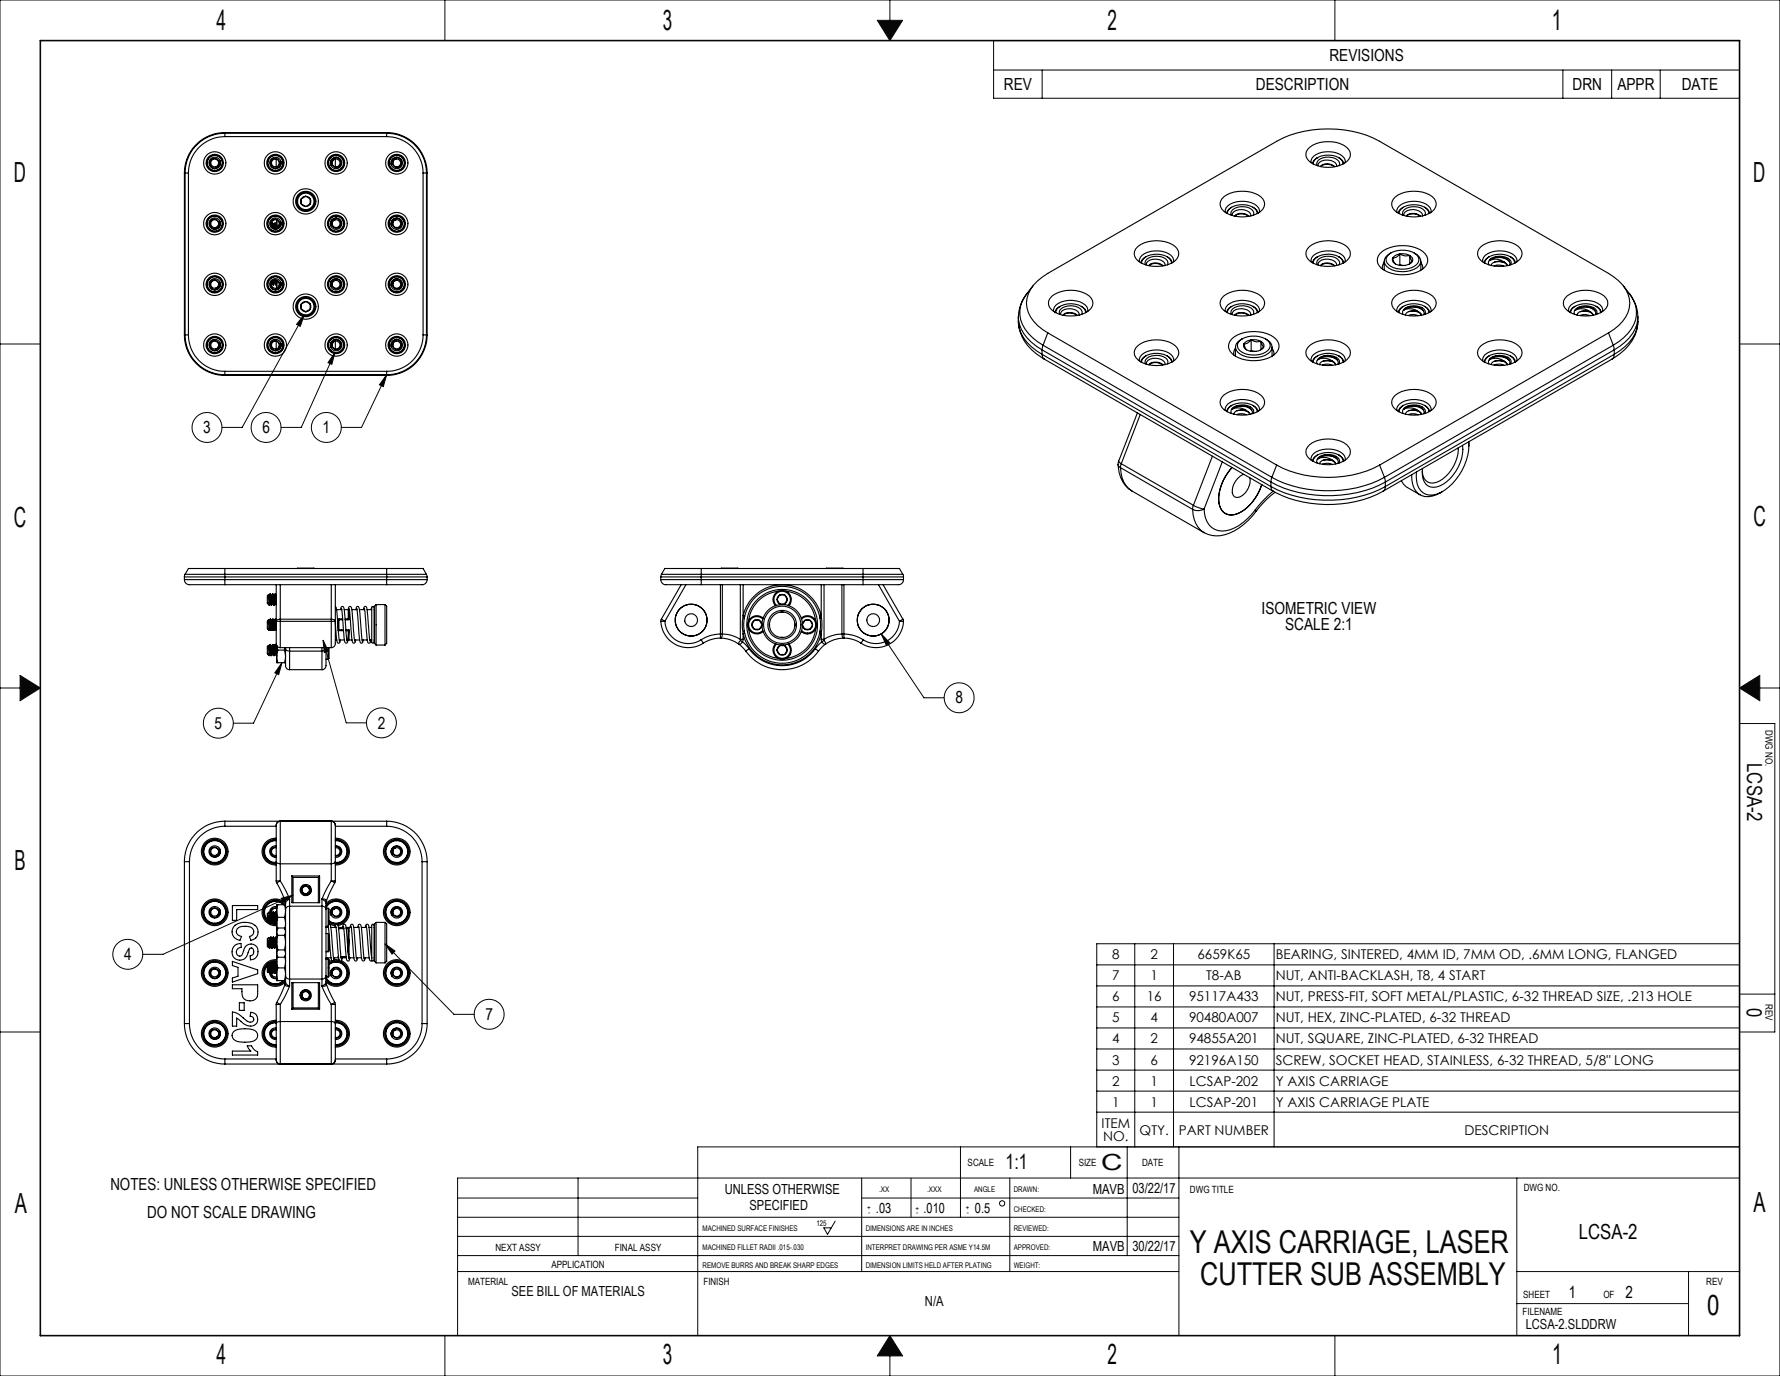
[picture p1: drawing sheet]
<svg xmlns="http://www.w3.org/2000/svg" width="559mm" height="432mm" viewBox="0 0 559 432" stroke-linecap="round" stroke-linejoin="round" font-family="sans-serif">
<defs><g id="words">
<g font-size="9.9" fill="#0a0605">
<text x="373.6" y="393.2">Y AXIS CARRIAGE, LASER</text>
<text x="376.8" y="403.1">CUTTER SUB ASSEMBLY</text>
</g>
<g font-size="8.7" fill="#0a0605">
<text x="68" y="9.4">4</text>
<text x="208.1" y="9.3">3</text>
<text x="347.7" y="9.3">2</text>
<text x="487.1" y="9.4">1</text>
<text x="4.3" y="57">D</text>
<text x="550.4" y="57.2">D</text>
<text x="4.3" y="165.3">C</text>
<text x="550.5" y="165.1">C</text>
<text x="4.6" y="273.1">B</text>
<text x="4.6" y="380.6">A</text>
<text x="550.5" y="380.4">A</text>
<text x="536" y="412.8">0</text>
<text x="67.9" y="428">4</text>
<text x="208.1" y="428">3</text>
<text x="487.3" y="428.1">1</text>
</g>
<text font-size="8.7" x="347.7" y="428.1">2</text>
<text font-size="7" fill="#0a0605" x="345.7" y="367.2">C</text>
<g font-size="6.5" fill="#0a0605">
<text x="548.5" y="239.5" transform="rotate(90 548.5 239.5)">LCSA-2</text>
<text x="548.4" y="316.4" transform="rotate(90 548.4 316.4)">0</text>
<text x="315.7" y="366.7">1:1</text>
</g>
<text font-size="6.5" x="495.7" y="388.9">LCSA-2</text>
<g font-size="5.2">
<text x="417.3" y="19.1">REVISIONS</text>
<text x="315.1" y="28.2">REV</text>
<text x="394.3" y="28.2">DESCRIPTION</text>
<text x="493.7" y="28.2">DRN</text>
<text x="507.7" y="28.2">APPR</text>
<text x="527.9" y="28.2">DATE</text>
<text x="63.8" y="135.9">3</text>
<text x="82.4" y="135.9">6</text>
<text x="101.3" y="135.9">1</text>
<text x="396.1" y="192.8">ISOMETRIC VIEW</text>
<text x="403.5" y="197.7">SCALE 2:1</text>
<text x="299.9" y="220.7">8</text>
<text x="67.4" y="228.7">5</text>
<text x="118.6" y="228.6">2</text>
<text x="38.9" y="301.2">4</text>
<text x="152.4" y="320.1">7</text>
<text x="492.5" y="407.3">1</text>
<text x="510.3" y="407.3">2</text>
</g>
<g font-size="5.2" fill="#0a0605">
<text x="34.6" y="373.4">NOTES: UNLESS OTHERWISE SPECIFIED</text>
<text x="46.2" y="382.3">DO NOT SCALE DRAWING</text>
</g>
<g font-size="4.4">
<text x="227.5" y="374.8">UNLESS OTHERWISE</text>
<text x="343" y="374.6">MAVB</text>
<text x="235.3" y="379.6">SPECIFIED</text>
<text x="275" y="380.5">.03</text>
<text x="290" y="380.5">.010</text>
<text x="306.1" y="380.6">0.5</text>
<text x="343.1" y="392.5">MAVB</text>
</g>
<g font-size="4.4" fill="#0a0605">
<text x="355.5" y="374.5">03/22/17</text>
<text x="355.5" y="392.6">30/22/17</text>
<text x="160.6" y="406.6">SEE BILL OF MATERIALS</text>
<text x="290.3" y="409.9">N/A</text>
<text x="479" y="417">LCSA-2.SLDDRW</text>
</g>
<g font-size="4.2">
<text x="349.1" y="301">8</text>
<text x="361.2" y="301">2</text>
<text x="375.9" y="301">6659K65</text>
<text x="400.5" y="301">BEARING, SINTERED, 4MM ID, 7MM OD, .6MM LONG, FLANGED</text>
<text x="349.1" y="307.6">7</text>
<text x="361.2" y="307.6">1</text>
<text x="378.7" y="307.6">T8-AB</text>
<text x="400.5" y="307.6">NUT, ANTI-BACKLASH, T8, 4 START</text>
<text x="349.1" y="314.3">6</text>
<text x="360" y="314.3">16</text>
<text x="373.3" y="314.3">95117A433</text>
<text x="400.5" y="314.3">NUT, PRESS-FIT, SOFT METAL/PLASTIC, 6-32 THREAD SIZE, .213 HOLE</text>
<text x="349.1" y="320.9">5</text>
<text x="361.2" y="320.9">4</text>
<text x="373.3" y="320.9">90480A007</text>
<text x="400.5" y="320.9">NUT, HEX, ZINC-PLATED, 6-32 THREAD</text>
<text x="349.1" y="327.5">4</text>
<text x="361.2" y="327.5">2</text>
<text x="373.3" y="327.5">94855A201</text>
<text x="400.5" y="327.5">NUT, SQUARE, ZINC-PLATED, 6-32 THREAD</text>
<text x="349.1" y="334.1">3</text>
<text x="361.2" y="334.1">6</text>
<text x="373.3" y="334.1">92196A150</text>
<text x="400.5" y="334.1">SCREW, SOCKET HEAD, STAINLESS, 6-32 THREAD, 5/8&quot; LONG</text>
<text x="349.1" y="340.7">2</text>
<text x="361.2" y="340.7">1</text>
<text x="373.4" y="340.7">LCSAP-202</text>
<text x="400.5" y="340.7">Y AXIS CARRIAGE</text>
<text x="349.1" y="347.3">1</text>
<text x="361.2" y="347.3">1</text>
<text x="373.4" y="347.3">LCSAP-201</text>
<text x="400.5" y="347.3">Y AXIS CARRIAGE PLATE</text>
<text x="345.8" y="353.9">ITEM</text>
<text x="346.3" y="358.1">NO.</text>
<text x="357.8" y="356">QTY.</text>
<text x="370.1" y="356">PART NUMBER</text>
<text x="459.8" y="356">DESCRIPTION</text>
</g>
<g font-size="3.1">
<text x="554.2" y="229.1" transform="rotate(90 554.2 229.1)">DWG NO.</text>
<text x="554.2" y="315.1" transform="rotate(90 554.2 315.1)">REV</text>
<text x="358.5" y="366">DATE</text>
<text x="373.6" y="374.5">DWG TITLE</text>
<text x="478.4" y="373.7">DWG NO.</text>
<text x="155.5" y="392.4">NEXT ASSY</text>
<text x="193" y="392.4">FINAL ASSY</text>
<text x="173.2" y="398">APPLICATION</text>
<text x="146.9" y="403.1">MATERIAL</text>
<text x="220.9" y="403.2">FINISH</text>
<text x="478.2" y="407.4">SHEET</text>
<text x="503.4" y="407.4">OF</text>
<text x="535.6" y="403.2">REV</text>
<text x="478" y="412.6">FILENAME</text>
</g>
<g font-size="3.1" fill="#0a0605">
<text x="303.8" y="365.9">SCALE</text>
<text x="338.7" y="365.9">SIZE</text>
</g>
<g font-size="2.4">
<text x="276" y="374.1">.XX</text>
<text x="291.1" y="374.1">.XXX</text>
<text x="305.8" y="374.1">ANGLE</text>
<text x="318.3" y="374.1">DRAWN:</text>
<text x="272.2" y="379.8">+</text>
<text x="272.5" y="381.2">-</text>
<text x="287.4" y="380">+</text>
<text x="287.7" y="381.4">-</text>
<text x="303.2" y="379.8">+</text>
<text x="303.5" y="381.2">-</text>
<text x="318.3" y="380.2">CHECKED:</text>
<text x="220.5" y="386.2">MACHINED SURFACE FINISHES</text>
<text x="256.3" y="384.7">125</text>
<text x="271.8" y="386.2">DIMENSIONS ARE IN INCHES</text>
<text x="318.3" y="386.2">REVIEWED:</text>
<text x="220.5" y="392.3">MACHINED FILLET RADII .015-.030</text>
<text x="271.8" y="392.3">INTERPRET DRAWING PER ASME Y14.5M</text>
<text x="318.3" y="392.3">APPROVED:</text>
<text x="220.5" y="397.8">REMOVE BURRS AND BREAK SHARP EDGES</text>
<text x="271.8" y="397.8">DIMENSION LIMITS HELD AFTER PLATING</text>
<text x="318.3" y="398">WEIGHT:</text>
</g>
</g></defs>
<g fill="none" stroke="#000" stroke-width=".31">
<path d="M270.5 369.7v29.3M286 369.7v12.3M317 369.7v29.3M143.7 399h226.4M262.2 383.2l-2.4 4.1-1.2-2h2.4"/>
<circle cx="314.6" cy="377.6" r=".82"/>
</g>
<g fill="none" stroke="#0a0605" stroke-width=".31">
<path d="M0 0h558.8v431.8h-558.8zM139.7 0v12.7M275.4 6.4h8l-4 6.3zM279.4 0v6.4M419.1 0v12.7M0 107.9h12.7M546.1 107.9h12.7M0 215.9h6.3M6.3 211.9l6.4 4-6.4 4zM546.1 215.9l6.4-4v8zM552.5 215.9h6.3M546.1 227h11.1v96.9h-11.1"/>
<path d="M546.1 312h11.1M0 323.9h12.7M301.5 359.9v22.1M336.1 359.9v9.8M353.9 359.9v34.1M370.1 359.9v59.2M546.1 359.9h-327.1v59.2M143.7 376h75.3M181.5 369.7v24.3M270.5 376h99.6M476.2 369.7v49.4M546.1 369.7h-402.4v49.4"/>
<path d="M143.7 382h226.4M143.7 394h226.4M143.7 388h226.4M476.2 399h69.9M530.1 399v20.1M139.7 419.1v12.7M279.4 419.1l4 6.4h-8zM419.1 419.1v12.7M476.2 409.1h53.9M279.4 425.5v6.3"/>
</g>
<path d="M12.7 12.7h533.4v406.4h-533.4z" fill="none" stroke="#0a0605" stroke-width=".5"/>
<path d="M275.4 6.4h8l-4 6.3zM546.1 215.9l6.4-4v8zM279.4 419.1l-4 6.4h8zM6.3 211.9v8l6.4-4z" fill-rule="evenodd" fill="#0a0605"/>
<g fill="none" stroke="#000" stroke-width=".31">
<path d="M311.9 12.7h234.2v18.1h-234.2zM311.9 22h234.2M327.2 22v8.8M490.6 22v8.8M506 22v8.8M521.2 22v8.8M95.5 98.7l-1.2 3.7-1.2-.6zM95.5 98.7l-19.5 35.4h-6.3M105.2 110.6l-1 3.7-1.2-.5zM105.2 110.6l-10.6 23.5h-6.4M121.4 117.6l-1.1 3.7-1.2-.5zM121.4 117.6l-7.9 16.5h-6.4"/>
<path d="M276.6 198.9l2.7 2.8-1.1 .8zM276.6 198.9l13.5 20.1h6.3M88.5 208l-1 3.7-1.2-.6zM88.5 208l-8.9 18.9h-6.4M101.4 200.9l1.7 3.5-1.3 .4zM101.4 200.9l7.3 25.9h6.3M88.3 281.9l3.7-1-3.2 2.2zM92 280.9l-40.8 18.6h-6.4M120.9 296.2l3.1 2.2-.9 1zM120.9 296.2l21.6 22.1h6.4M344.3 296.2h201.8v63.7h-201.8zM356.2 296.2v63.7"/>
<path d="M368.4 296.2v63.7M400 296.2v63.7M344.3 302.8h201.8M344.3 309.4h201.8M344.3 316h201.8M344.3 322.6h201.8M344.3 329.2h201.8M344.3 335.8h201.8M344.3 342.4h201.8M344.3 349h201.8"/>
<circle cx="65" cy="134.1" r="4.7"/>
<circle cx="83.5" cy="134.1" r="4.7"/>
<circle cx="102.4" cy="134.1" r="4.7"/>
<circle cx="301.1" cy="219" r="4.7"/>
<circle cx="68.5" cy="226.9" r="4.7"/>
<circle cx="119.7" cy="226.8" r="4.7"/>
<circle cx="40.1" cy="299.5" r="4.7"/>
<circle cx="153.6" cy="318.3" r="4.7"/>
</g>
<path d="M88.5 208l-1 3.7-1.2-.6zM101.4 200.9l1.7 3.5-1.3 .4zM95.5 98.7l-1.2 3.7-1.2-.6zM105.2 110.6l-1 3.7-1.2-.5zM121.4 117.6l-1.1 3.7-1.2-.5zM276.6 198.9l2.7 2.8-1.1 .8zM88.3 281.9l3.7-1-3.2 2.2zM120.9 296.2l3.1 2.2-.9 1z" fill="#000"/>
<g fill="none" stroke="#000" stroke-width=".35">
<path d="M57.9 54.3h.2M57.9 54.3v50.8M58.1 54.3h1.1M58.1 54.3v50.8M59.2 54.3v50.8M66.3 50.2a1.35 1.35 0 0 1 2.2 .1 1.35 1.35 0 0 1-.8 2.1h.1a1.49 1.49 0 0 0 1.2-1.9 1.59 1.59 0 0 1-1.6 2.2 1.59 1.59 0 0 1-1.1-2.5zM68.5 51.6a1.23 1.23 0 0 0-.9-1.7 1.23 1.23 0 0 0-1.4 1.3 1.23 1.23 0 0 0 1.5 1.2M69 50.6l.1 .2M70.6 42.9a11.4 11.4 0 0 0-11.4 11.4M70.6 41.8a12.5 12.5 0 0 0-12.5 12.5M70.6 41.6a12.7 12.7 0 0 0-12.7 12.7M70.6 41.6v.2"/>
<path d="M70.6 41.8v1.1M70.6 42.9h50.8M70.6 41.8h50.8M70.6 41.6h50.8M85.4 50.2a1.35 1.35 0 0 1 2.2 .1 1.35 1.35 0 0 1-.9 2.1h.1a1.49 1.49 0 0 0 1.3-1.9 1.59 1.59 0 0 1-1.6 2.2 1.59 1.59 0 0 1-1.1-2.5zM86.7 50v2.4M87.6 51.6a1.23 1.23 0 0 0-1-1.7 1.23 1.23 0 0 0-1.4 1.3 1.23 1.23 0 0 0 1.5 1.2M88.1 50.6l.1 .2M103.8 51.5l.1 .2M104 50.2a1.57 1.57 0 0 1 2.1-.7 1.57 1.57 0 0 1 .8 2 1.57 1.57 0 0 1-2 .9 1.34 1.34 0 0 1-.6-1.4 1.34 1.34 0 0 1 .9-1.1h-.1a1.5 1.5 0 0 0-1.2 1.9l-.1-.9zM105.2 49.9a1.23 1.23 0 0 1 1.5 1.2 1.23 1.23 0 0 1-1.4 1.2 1.23 1.23 0 0 1-.9-1.6M105.3 49.9v2.4"/>
<path d="M121.4 42.9a11.4 11.4 0 0 1 11.4 11.4M121.4 41.8a12.5 12.5 0 0 1 12.5 12.5M121.4 41.6v.2M121.4 41.6a12.7 12.7 0 0 1 12.7 12.7M121.4 41.8v1.1M122.8 51.5l.1 .2M123.1 50.2a1.57 1.57 0 0 1 2-.7 1.57 1.57 0 0 1 .8 2 1.57 1.57 0 0 1-2 .9 1.34 1.34 0 0 1-.6-1.4 1.34 1.34 0 0 1 1-1.1h-.1a1.5 1.5 0 0 0-1.3 1.9l-.1-.9zM124.3 49.9a1.23 1.23 0 0 1 1.5 1.2 1.23 1.23 0 0 1-1.4 1.2 1.23 1.23 0 0 1-1-1.6M132.8 54.3h1.1M132.8 54.3v50.8M133.9 54.3h.2M133.9 54.3v50.8"/>
<path d="M134.1 54.3v50.8M411.1 46.2a10.3 10.3 0 0 1 11.7 0 2.89 2.89 0 0 1 1.1 2.9 2.89 2.89 0 0 1-2 2.2 9.8 9.8 0 0 1-11.4-1.3 2.64 2.64 0 0 1 .6-3.8zM411.6 51a3.6 3.6 0 0 1 3.5-3.2 7.1 7.1 0 0 1 7 1.9l.2 1.3M412.3 51.5a3.6 3.6 0 0 1 3.8-2.8 5.6 5.6 0 0 1 5.3 1.9l.2 .9M413.5 52a1.94 1.94 0 0 1 1.9-2.5 4.5 4.5 0 0 1 5.1 1.7l-.1 .8M413.6 49.5l-.1 .1a2.39 2.39 0 0 0-1.5 1.7M413.8 52a1.35 1.35 0 0 1 1.1-1.5 3.8 3.8 0 0 1 4.7 1.1v.6M414.6 52.3a3 3 0 0 1 4.4 0M414.7 52.3a3.2 3.2 0 0 1 4.2 0M420.3 49.5l.1 .1a2.71 2.71 0 0 1 1.5 1.7M66.3 69.2a1.35 1.35 0 0 1 2.2 .2 1.35 1.35 0 0 1-.8 2h.1a1.49 1.49 0 0 0 1.2-1.9 1.59 1.59 0 0 1-1.6 2.3 1.59 1.59 0 0 1-1.1-2.6zM68.5 70.6a1.23 1.23 0 0 0-.9-1.6 1.23 1.23 0 0 0-1.4 1.2 1.23 1.23 0 0 0 1.5 1.2"/>
<path d="M69 69.6l.1 .3M85.4 69.2a1.35 1.35 0 0 1 2.2 .2 1.35 1.35 0 0 1-.9 2h.1a1.49 1.49 0 0 0 1.3-1.9 1.59 1.59 0 0 1-1.6 2.3 1.59 1.59 0 0 1-1.1-2.6zM85.5 70l-.2 .4M85.5 70.1l.2 1M85.5 70l.4 .6M85.6 70.1l.2 1.1M85.9 70.5h.1M85.9 70.6l.1 .7M86 70.5l.1 .9M86.3 70.1l.2 1.3M86.4 70l-.4 .5M86.4 70l.2 1.4"/>
<path d="M86.4 70l.3 .6M86.7 70.5h.1M86.8 70.5l.1 .2M86.9 69.8l.2 1.5M86.9 69.8v1.6l-.2-.8M86.9 69v.8M86.9 70.4l-.1 .1M87.6 70.6a1.23 1.23 0 0 0-1-1.6 1.23 1.23 0 0 0-1.4 1.2 1.23 1.23 0 0 0 1.5 1.2M88.1 69.6l.1 .3M94.6 64l1.4 .8M94.6 64l.6 .6 .8 .2M94.6 62.4l-.2 .8 .2 .8"/>
<path d="M94.6 62.4v1.6M96 61.6l.6 .1 .8 .7M96 61.6l1.4 .8M96 61.6l-1.4 .8M96 61.6l-.6 .1-.8 .7M97.4 64l-.6 .6-.8 .2M97.4 64l-1.4 .8M97.4 62.4l.2 .6-.2 1M97.4 62.4v1.6M103.8 70.5l.1 .3M104.4 68.9a1.54 1.54 0 0 1 2.2-.1 1.54 1.54 0 0 1 .1 2.2 1.54 1.54 0 0 1-2.2 .1 1.33 1.33 0 0 1 .7-2.1h-.1a1.5 1.5 0 0 0-1.2 1.8l-.1-.3a1.6 1.6 0 0 1 .6-1.6zM105.2 69a1.23 1.23 0 0 1 1.5 1.1 1.23 1.23 0 0 1-1.4 1.3 1.23 1.23 0 0 1-.9-1.7"/>
<path d="M122.8 70.5l.1 .3M123.5 68.9a1.54 1.54 0 0 1 2.1-.1 1.54 1.54 0 0 1 .1 2.2 1.54 1.54 0 0 1-2.1 .1 1.33 1.33 0 0 1 .7-2.1h-.1a1.5 1.5 0 0 0-1.3 1.8l-.1-.3a1.6 1.6 0 0 1 .7-1.6zM124.3 69a1.23 1.23 0 0 1 1.5 1.1 1.23 1.23 0 0 1-1.4 1.3 1.23 1.23 0 0 1-1-1.7M357.3 77.3a10.3 10.3 0 0 1 11.6 0 2.92 2.92 0 0 1-.9 5.1 10.7 10.7 0 0 1-10.7-.6 2.72 2.72 0 0 1 0-4.5zM384.2 61.8a10.5 10.5 0 0 1 11.6 0 2.89 2.89 0 0 1 1.2 2.8 2.89 2.89 0 0 1-2 2.3 10.6 10.6 0 0 1-10.8-.6 2.77 2.77 0 0 1 0-4.5zM384.6 66.6a2.85 2.85 0 0 1 2.5-3 7.3 7.3 0 0 1 8 1.6l.3 1.4M385.3 67a3.6 3.6 0 0 1 3.8-2.7 5.6 5.6 0 0 1 5.4 1.8l.2 .9M386.6 67.6a1.5 1.5 0 0 1 1-2.2 4.4 4.4 0 0 1 6 1.3l-.1 .9M386.7 65l-.2 .1a2.65 2.65 0 0 0-1.4 1.8M386.9 67.6l-.1-.1a1.96 1.96 0 0 1 2.1-1.7 2.89 2.89 0 0 1 3.8 2M387.6 67.8a3 3 0 0 1 4.4 0M387.7 67.8a3.3 3.3 0 0 1 4.2 0"/>
<path d="M393.3 65l.2 .1a2.52 2.52 0 0 1 1.4 1.8M411.1 77.3a10.3 10.3 0 0 1 11.7 0 2.92 2.92 0 0 1-.9 5.1 10.7 10.7 0 0 1-10.8-.6 2.77 2.77 0 0 1 0-4.5zM433.4 79.4a11.3 11.3 0 0 1 14 .2 3.3 3.3 0 0 1-1.5 5.3 11.9 11.9 0 0 1-12.3-.8 3 3 0 0 1-.2-4.7zM435.9 79.9a7.2 7.2 0 0 1 9.3 .6 2.17 2.17 0 0 1-1.3 3.1 7.7 7.7 0 0 1-8-.5 1.97 1.97 0 0 1 0-3.2zM436.6 79.4a2.6 2.6 0 0 0-1.3 4.2 8.2 8.2 0 0 0 10.2-.2 2.53 2.53 0 0 0-1.6-4M438.1 61.8a10.5 10.5 0 0 1 11.6 0 2.92 2.92 0 0 1-.9 5.1 10.5 10.5 0 0 1-10.7-.6 2.72 2.72 0 0 1 0-4.5zM438.5 66.6a3.6 3.6 0 0 1 3.6-3.3 7.2 7.2 0 0 1 6.9 1.9l.3 1.4M439.2 67a3.6 3.6 0 0 1 3.9-2.7 5.6 5.6 0 0 1 5.3 1.8l.2 .9M439.5 79.7a4.9 4.9 0 0 1 3.1 .5M439.5 79.7a3.1 3.1 0 0 0-2.3 1.3M439.5 79.7a2.65 2.65 0 0 1-2.3 1.3M439.5 79.7l1.7 .6 1.4-.1"/>
<path d="M439.5 79.7v3.4M440.4 67.6a1.5 1.5 0 0 1 1.1-2.2 4.4 4.4 0 0 1 6 1.3l-.2 .9M440.5 65l-.1 .1a2.44 2.44 0 0 0-1.4 1.8M440.7 67.6a1.35 1.35 0 0 1 1.2-1.5 3.9 3.9 0 0 1 4.6 1.1v.6M441.5 67.8a3.1 3.1 0 0 1 4.4 0M441.6 67.8a3.3 3.3 0 0 1 4.2 0M447.2 65l.2 .1a2.71 2.71 0 0 1 1.4 1.8M465 77.3a10.3 10.3 0 0 1 11.6 0 2.89 2.89 0 0 1 1.2 2.8 2.89 2.89 0 0 1-2 2.3 10.8 10.8 0 0 1-10.8-.6 2.77 2.77 0 0 1 0-4.5zM66.3 88.3a1.35 1.35 0 0 1 2.2 .1 1.35 1.35 0 0 1-.8 2.1h.1a1.49 1.49 0 0 0 1.2-1.9 1.59 1.59 0 0 1-1.6 2.2 1.59 1.59 0 0 1-1.1-2.5zM68.5 89.7a1.23 1.23 0 0 0-.9-1.7 1.23 1.23 0 0 0-1.4 1.3 1.23 1.23 0 0 0 1.5 1.2M69 88.7l.1 .2M85.3 88.8l.1 .1"/>
<path d="M85.4 88.3a1.35 1.35 0 0 1 2.2 .1 1.35 1.35 0 0 1-.9 2.1h.1a1.49 1.49 0 0 0 1.3-1.9 1.59 1.59 0 0 1-1.6 2.2 1.59 1.59 0 0 1-1.1-2.5zM85.4 88.9h.1M85.4 88.7l.3 .6M85.4 88.9l-.2 .2M85.6 88.3l.3 1.1M85.7 88.3l.2 1.1M86 88.1l.2 .8M86.1 88.1l.4 1.2M86.2 88.9l-.3 .5M86.2 88.9h.1M86.4 88l.3 1.4M86.5 88l.2 1.4"/>
<path d="M86.8 88.1l.1 .4M86.9 89.1l-.2 .3M86.9 88.1v1.5M86.9 89.6v.8M87.1 88.2l-.2 1.4M87.6 89.7a1.23 1.23 0 0 0-1-1.7 1.23 1.23 0 0 0-1.4 1.3 1.23 1.23 0 0 0 1.5 1.2M88.1 88.7l.1 .2M94.6 97l1.4 .8M94.6 97l.6 .6 .8 .2M94.6 95.4l-.2 .8 .2 .8M94.6 95.4v1.6M96 94.6l.6 .1 .8 .7"/>
<path d="M96 94.6l1.4 .8M96 94.6l-1.4 .8M96 94.6l-.6 .1-.8 .7M97.4 97l-.6 .6-.8 .2M97.4 97l-1.4 .8M97.4 95.4l.2 .6-.2 1M97.4 95.4v1.6M103.8 89.6l.1 .2M104.4 87.9a1.54 1.54 0 0 1 2.2 0 1.54 1.54 0 0 1 .1 2.1 1.54 1.54 0 0 1-2.2 .2 1.33 1.33 0 0 1 .7-2.2h-.1a1.5 1.5 0 0 0-1.2 1.9l-.1-.3a1.6 1.6 0 0 1 .6-1.7zM105.2 88a1.23 1.23 0 0 1 1.5 1.2 1.23 1.23 0 0 1-1.4 1.2 1.23 1.23 0 0 1-.9-1.6M122.8 89.6l.1 .2M123.5 87.9a1.54 1.54 0 0 1 2.1 0 1.54 1.54 0 0 1 .1 2.1 1.54 1.54 0 0 1-2.1 .2 1.33 1.33 0 0 1 .7-2.2h-.1a1.5 1.5 0 0 0-1.3 1.9l-.1-.3a1.6 1.6 0 0 1 .7-1.7z"/>
<path d="M124.3 88a1.23 1.23 0 0 1 1.5 1.2 1.23 1.23 0 0 1-1.4 1.2 1.23 1.23 0 0 1-1-1.6M322.5 92a11.4 11.4 0 0 0-2.8 7.4M324.2 89.7a14.8 14.8 0 0 0-4 7.7 11 11 0 0 0 5.5 9.8l1.7 1.1M330.3 92.9a10.3 10.3 0 0 1 11.6 0 2.92 2.92 0 0 1-.8 5.1 10.6 10.6 0 0 1-10.8-.6 2.74 2.74 0 0 1 0-4.5zM330.7 97.7a3.5 3.5 0 0 1 3.6-3.3 7.2 7.2 0 0 1 6.9 1.9l.3 1.4M331.4 98.1a3.6 3.6 0 0 1 3.9-2.7 5.6 5.6 0 0 1 5.3 1.8l.2 .9M332.7 98.6a1.54 1.54 0 0 1 1.1-2.1 5.1 5.1 0 0 1 5.7 .8l.2 .5-.1 .8M332.8 96.1a2.8 2.8 0 0 0-1.6 1.9M333 98.7a1.39 1.39 0 0 1 1.1-1.5 3.9 3.9 0 0 1 4.6 1.1l.1 .6M338 99a3.6 3.6 0 0 0-4.2-.1 3.1 3.1 0 0 1 4.4 .1M339.4 96.1l.2 .1a2.71 2.71 0 0 1 1.5 1.8M357.7 82.2a2.85 2.85 0 0 1 2.5-3 7.3 7.3 0 0 1 8 1.6l.2 1.4"/>
<path d="M358.4 82.6a3.6 3.6 0 0 1 3.8-2.8 5.5 5.5 0 0 1 5.4 1.9l.2 .9M359.6 83.1a1.5 1.5 0 0 1 1.1-2.2 4.4 4.4 0 0 1 5.9 1.4l-.1 .8M359.7 80.6l-.1 .1a2.44 2.44 0 0 0-1.5 1.7M359.9 83.1a1.96 1.96 0 0 1 2-1.7 2.93 2.93 0 0 1 3.9 1.9h-.1M360.7 83.4a3.1 3.1 0 0 1 4.4 0M360.8 83.4a3.2 3.2 0 0 1 4.1 0M366.4 80.6l.2 .1a2.52 2.52 0 0 1 1.4 1.7M384.2 92.9a10.3 10.3 0 0 1 11.6 0 2.69 2.69 0 0 1 0 4.5 10.3 10.3 0 0 1-11.6 0 2.74 2.74 0 0 1 0-4.5zM384.6 97.7a3.5 3.5 0 0 1 3.6-3.3 7.2 7.2 0 0 1 6.9 1.9l.3 1.4M385.3 98.1a3.6 3.6 0 0 1 3.8-2.7 5.6 5.6 0 0 1 5.4 1.8l.2 .9M386.6 98.6a1.47 1.47 0 0 1 1-2.1 5.1 5.1 0 0 1 5.7 .8l.3 .5-.1 .8M386.7 96.1a2.8 2.8 0 0 0-1.6 1.9"/>
<path d="M386.9 98.7l-.1-.1a1.89 1.89 0 0 1 2.1-1.7 2.83 2.83 0 0 1 3.8 2M387.6 98.9a3.1 3.1 0 0 1 4.4 .1M387.7 98.9a3.2 3.2 0 0 1 4.2 .1M393.3 96.1l.2 .1a2.52 2.52 0 0 1 1.4 1.8M411.6 82.2a2.76 2.76 0 0 1 2.5-3 7.3 7.3 0 0 1 8 1.6l.2 1.4M412.3 82.6a3.6 3.6 0 0 1 3.8-2.8 5.5 5.5 0 0 1 5.3 1.9l.2 .9M413.5 83.1a1.57 1.57 0 0 1 1.1-2.2 4.5 4.5 0 0 1 5.9 1.4l-.1 .8M413.6 80.6l-.1 .1a2.39 2.39 0 0 0-1.5 1.7M413.8 83.1a1.39 1.39 0 0 1 1.1-1.5 3.9 3.9 0 0 1 4.7 1.1v.6M414.6 83.4a3.1 3.1 0 0 1 4.4 0M414.7 83.4a3.2 3.2 0 0 1 4.2 0M420.3 80.6l.1 .1a2.71 2.71 0 0 1 1.5 1.7"/>
<path d="M434.6 82.3a2.18 2.18 0 0 0-.6 2.2M434.6 82v2.8M437.2 81a1.38 1.38 0 0 0 .8 1.8M437.2 81l.4 1.1 .4 .7M438.1 92.9a10.3 10.3 0 0 1 11.6 0 2.92 2.92 0 0 1-.9 5.1 10.6 10.6 0 0 1-10.7-.6 2.69 2.69 0 0 1 0-4.5zM438.5 97.7a3.5 3.5 0 0 1 3.6-3.3 7.2 7.2 0 0 1 6.9 1.9l.3 1.4M439.5 83.1l-.3 .1M439.5 83.1l1.3 .2M440.4 98.6a1.68 1.68 0 0 1 1.5-2.3 4.8 4.8 0 0 1 5.5 1.2l-.1 1.1M440.5 96.1l-.1 .1a2.74 2.74 0 0 0-1.4 1.8M440.7 97.3a4.3 4.3 0 0 1 4.5 .5M440.7 97.3a4.7 4.7 0 0 1 6.1 .2"/>
<path d="M440.7 97.3l.5-.5a4.4 4.4 0 0 1 5.6 .7l.3 .6-.1 .6M442.1 99a3.9 3.9 0 0 1 3.1 0M442.2 97.8l1.7-.2 1 .2M442.6 80.2a1.38 1.38 0 0 1 .8 1.8M442.6 80.2l.8 1.8M442.6 80.2v2.5M443.3 97.6a3.1 3.1 0 0 1 3 1.3l-.1-.3-1-.8M443.3 97.6l1.9 .2M443.3 97.6a1.91 1.91 0 0 0-2.1 1.2M443.4 82a4.3 4.3 0 0 1-5.4 .8M443.4 82l-1 .8M446.1 82.3a2.55 2.55 0 0 1 .5 2.2"/>
<path d="M446.1 82v2.8M447.2 96.1a6.6 6.6 0 0 0-7.6 .8l-.4 1.2M447.2 96.1a2.19 2.19 0 0 1 1.4 2M447.2 96.1a2.87 2.87 0 0 1 1.6 1.9M465.5 82.2a2.85 2.85 0 0 1 2.5-3 7.3 7.3 0 0 1 7.9 1.6l.3 1.4M466.1 82.6a3.6 3.6 0 0 1 3.9-2.8 5.5 5.5 0 0 1 5.3 1.9l.2 .9M467.4 83.1a1.7 1.7 0 0 1 1.4-2.3 4.9 4.9 0 0 1 5.5 1.2v1.1M467.5 80.6l-1 .8-.6 1M467.6 81.8a4.3 4.3 0 0 1 4.6 .4M467.6 81.8a4.7 4.7 0 0 1 6.2 .2M467.6 81.8l.5-.5a4.2 4.2 0 0 1 5.9 1.3l-.1 .6M469.1 83.4a4.2 4.2 0 0 1 3 .1"/>
<path d="M469.2 82.3l1.7-.2 1 .2M470.3 82l1.9 .2M470.3 82a1.88 1.88 0 0 0-2.1 1.4M470.3 82a3.2 3.2 0 0 1 2.9 1.4M472.2 82.2l1 1.1M474.2 80.6a2.96 2.96 0 0 1 1.6 1.8M491.9 92.9a10.3 10.3 0 0 1 11.7 0 2.92 2.92 0 0 1-.9 5.1 10.6 10.6 0 0 1-10.8-.6 2.74 2.74 0 0 1 0-4.5zM492.4 97.7a3.5 3.5 0 0 1 3.6-3.3 7.2 7.2 0 0 1 6.9 1.9l.3 1.4M494.3 98.6a1.68 1.68 0 0 1 1.5-2.3 4.8 4.8 0 0 1 5.5 1.2l-.1 1.1M494.5 96.1l-.2 .1a2.65 2.65 0 0 0-1.5 1.8M494.5 97.3a4.4 4.4 0 0 1 4.6 .5M494.5 97.3a4.8 4.8 0 0 1 6.2 .2"/>
<path d="M494.5 97.3l.6-.5a4.4 4.4 0 0 1 5.6 .7l.2 .6v.6M496 99a3.9 3.9 0 0 1 3 0M496.1 97.8l1.7-.2 1 .2M497.2 97.6l1.9 .2M497.2 97.6a1.8 1.8 0 0 0-2.1 1.3M497.2 97.6a2.88 2.88 0 0 1 2.9 1.3M499.1 97.8l1.1 1.1M501.1 96.1a6.6 6.6 0 0 0-7.6 .8l-.4 1.2M501.1 96.1a2.19 2.19 0 0 1 1.4 2M501.1 96.1a2.87 2.87 0 0 1 1.6 1.9M509.7 89.7l1.9 2.6M511.5 92.1a11.4 11.4 0 0 1 2.7 7.3"/>
<path d="M511.5 92.1l.1 .2M511.6 92.3a9.5 9.5 0 0 1-1.9 13.7l-3.3 2.3M514.2 99.4a11.2 11.2 0 0 1-5.7 9.3l-1.7 1.1M514.2 99.4v1.4M57.9 105.1h.2M57.9 105.1a12.7 12.7 0 0 0 12.7 12.7M58.1 105.1a12.4 12.4 0 0 0 12.5 12.5M58.1 105.1h1.1M59.2 105.1a11.4 11.4 0 0 0 11.4 11.4M66.3 107.3a1.35 1.35 0 0 1 2.2 .2 1.35 1.35 0 0 1-.8 2h.1a1.49 1.49 0 0 0 1.2-1.9 1.59 1.59 0 0 1-1.6 2.3 1.59 1.59 0 0 1-1.1-2.6zM68.5 108.7a1.23 1.23 0 0 0-.9-1.6 1.23 1.23 0 0 0-1.4 1.2 1.23 1.23 0 0 0 1.5 1.2M69 107.7l.1 .3"/>
<path d="M70.6 117.6v.2M70.6 116.5v1.1M70.6 116.5h50.8M70.6 117.6h50.8M70.6 117.8h50.8M85.4 107.3a1.35 1.35 0 0 1 2.2 .2 1.35 1.35 0 0 1-.9 2h.1a1.49 1.49 0 0 0 1.3-1.9 1.59 1.59 0 0 1-1.6 2.3 1.59 1.59 0 0 1-1.1-2.6zM86.7 107.1v2.4M87.6 108.7a1.23 1.23 0 0 0-1-1.6 1.23 1.23 0 0 0-1.4 1.2 1.23 1.23 0 0 0 1.5 1.2M88.1 107.7l.1 .3M103.8 108.6l.1 .3M104.4 107a1.54 1.54 0 0 1 2.2-.1 1.54 1.54 0 0 1 .1 2.2 1.54 1.54 0 0 1-2.2 .1 1.33 1.33 0 0 1 .7-2.1h-.1a1.5 1.5 0 0 0-1.2 1.8l-.1-.3a1.6 1.6 0 0 1 .6-1.6zM105.2 107.1a1.23 1.23 0 0 1 1.5 1.1 1.23 1.23 0 0 1-1.4 1.3 1.23 1.23 0 0 1-.9-1.7"/>
<path d="M105.3 107.1v2.4M121.4 117.6v.2M121.4 116.5v1.1M122.8 108.6l.1 .3M123.5 107a1.54 1.54 0 0 1 2.1-.1 1.54 1.54 0 0 1 .1 2.2 1.54 1.54 0 0 1-2.1 .1 1.33 1.33 0 0 1 .7-2.1h-.1a1.5 1.5 0 0 0-1.3 1.8l-.1-.3a1.6 1.6 0 0 1 .7-1.6zM124.3 107.1a1.23 1.23 0 0 1 1.5 1.1 1.23 1.23 0 0 1-1.4 1.3 1.23 1.23 0 0 1-1-1.7M132.8 105.1a11.4 11.4 0 0 1-11.4 11.4M132.8 105.1h1.1M133.9 105.1a12.5 12.5 0 0 1-12.5 12.5M133.9 105.1h.2M134.1 105.1a12.7 12.7 0 0 1-12.7 12.7M319.7 100.9a13.4 13.4 0 0 0 7.3 11.2l.8 .6"/>
<path d="M327.1 111.2l.2 .9 .5 .6M327.1 109.8a13.6 13.6 0 0 1-7.4-9.6v-.8a11.4 11.4 0 0 0 5.7 10.7l1.7 1.1M327.1 109.8l71.9 41.5M327.1 111.2l71.9 41.5M327.1 109.8v1.4M327.4 108.3l-.3 1.5M327.4 108.3l71.9 41.5M327.8 112.7l71.8 41.4M328.9 104.5a11.9 11.9 0 0 1-6.7-9.4 10.5 10.5 0 0 1 5-8.2l73.6-42.6a35.6 35.6 0 0 1 32.3 0l71.9 41.5a11.7 11.7 0 0 1 6.6 9.3 11.1 11.1 0 0 1-6.6 9.4M328.9 104.5l71.9 41.4M328.9 104.5l-1.5 3.8M357.3 108.4a10.3 10.3 0 0 1 11.6 0 2.92 2.92 0 0 1-.9 5.2 10.6 10.6 0 0 1-10.7-.7 2.69 2.69 0 0 1 0-4.5z"/>
<path d="M357.7 113.2a3.5 3.5 0 0 1 3.6-3.2 7.2 7.2 0 0 1 6.9 1.9l.2 1.3M358.4 113.7a3.7 3.7 0 0 1 3.8-2.8 5.6 5.6 0 0 1 5.4 1.9l.2 .9M359.6 114.2a1.86 1.86 0 0 1 1.9-2.5 4.9 4.9 0 0 1 4.9 1.1l.2 .6-.1 .8M359.7 111.7l-.1 .1a2.44 2.44 0 0 0-1.5 1.8M359.9 114.2a1.95 1.95 0 0 1 2-1.7 2.97 2.97 0 0 1 3.9 1.9h-.1M360.7 114.5a3.1 3.1 0 0 1 4.4 0M360.8 114.5a3.3 3.3 0 0 1 4.1 0M366.4 111.7l.2 .1a2.52 2.52 0 0 1 1.4 1.8M386.7 106.4a11.4 11.4 0 0 1 14 .1 3 3 0 0 1-.6 4.7 11.8 11.8 0 0 1-13.2-.1 3 3 0 0 1-.2-4.7zM387.8 109.3a2.5 2.5 0 0 0-.5 2.1M387.8 108.9v2.9M389.2 106.9a7.5 7.5 0 0 1 8.8 0 2.14 2.14 0 0 1-.7 3.7 7.8 7.8 0 0 1-8.1-.6 2.02 2.02 0 0 1 0-3.1z"/>
<path d="M390 106.3a2.61 2.61 0 0 0-1.4 4.3 8.3 8.3 0 0 0 10.1-.2 2.39 2.39 0 0 0-1-3.8l-.4-.3M390.5 108a1.35 1.35 0 0 0 .8 1.7M390.5 108l.8 1.7M392.8 106.6a4.7 4.7 0 0 1 3.1 .5M392.8 106.6a3 3 0 0 0-2.3 1.4M392.8 106.6a2.93 2.93 0 0 1-2.3 1.4M392.8 106.6l1.7 .7 1.4-.2M392.8 110.1l-.3 .1M392.8 110.1l1.3 .2M392.8 106.6v3.5M395.9 107.1a1.41 1.41 0 0 1 .8 1.8M395.9 107.1l.8 1.8"/>
<path d="M395.9 107.1v2.6M396.7 108.9a4.3 4.3 0 0 1-5.4 .8M396.7 108.9l-1 .9M399.3 109.3a2.55 2.55 0 0 1 .6 2.1M399.3 108.9v2.9M411.1 108.4a10.3 10.3 0 0 1 11.7 0 2.92 2.92 0 0 1-.9 5.2 10.6 10.6 0 0 1-10.8-.7 2.74 2.74 0 0 1 0-4.5zM411.6 113.2a3.5 3.5 0 0 1 3.5-3.2 7.2 7.2 0 0 1 7 1.9l.2 1.3M413.5 114.2a1.68 1.68 0 0 1 1.5-2.3 4.8 4.8 0 0 1 5.4 1.2v1.1M413.6 111.7l-.1 .1a2.46 2.46 0 0 0-1.5 1.8M413.7 112.9a4.3 4.3 0 0 1 4.6 .4M413.7 112.9a4.8 4.8 0 0 1 6.2 .2M413.7 112.9l.6-.5a4.4 4.4 0 0 1 5.5 .6l.3 .6v.7"/>
<path d="M415.2 114.5a4 4 0 0 1 3 .1M415.3 113.4l1.6-.2 1.1 .2M416.4 113.1l1.9 .2M416.4 113.1a1.87 1.87 0 0 0-2.1 1.4M416.4 113.1a2.91 2.91 0 0 1 2.9 1.4M418.3 113.3l.4 .3 .6 .8M420.3 111.7a6.7 6.7 0 0 0-7.7 .8l-.3 1.2M420.3 111.7a2.19 2.19 0 0 1 1.3 2M420.3 111.7a2.87 2.87 0 0 1 1.6 1.9M465 108.4a10.3 10.3 0 0 1 11.6 0 2.69 2.69 0 0 1 0 4.5 10.3 10.3 0 0 1-11.6 0 2.74 2.74 0 0 1 0-4.5zM465.5 113.2a3.5 3.5 0 0 1 3.6-3.2 7.2 7.2 0 0 1 6.8 1.9l.3 1.3M466.1 113.7a3.6 3.6 0 0 1 3.9-2.8 5.6 5.6 0 0 1 5.3 1.9l.2 .9"/>
<path d="M467.4 114.2a1.68 1.68 0 0 1 1.4-2.3 4.9 4.9 0 0 1 5.5 1.2v1.1M467.5 111.7l-.2 .1a2.68 2.68 0 0 0-1.4 1.8M467.6 112.9a4.3 4.3 0 0 1 4.6 .4M467.6 112.9a4.7 4.7 0 0 1 6.2 .2M467.6 112.9l.5-.5a4.5 4.5 0 0 1 5.6 .6l.3 .6-.1 .7M469.1 114.5a3.9 3.9 0 0 1 3 .1M469.2 113.4l1.7-.2 1 .2M470.3 113.1l1.9 .2M470.3 113.1a1.84 1.84 0 0 0-2.1 1.3M470.3 113.1a3 3 0 0 1 2.9 1.3M472.2 113.3l1 1.1M474.2 111.7a2.73 2.73 0 0 1 1.6 1.9"/>
<path d="M505 104.5l-71.9 41.4M505 104.5l1.4 3.8M506.1 112.7l-71.9 41.4M506.4 108.3l.4 1.5M506.4 108.3l-71.8 41.5M506.8 111.2l-.2 .9-.5 .6M506.8 109.8l-71.9 41.5M506.8 111.2l-71.9 41.5M506.8 109.8v1.4M514.2 100.8a13.6 13.6 0 0 1-7.2 11.3l-.9 .6M514.2 100.8a11.2 11.2 0 0 1-5.7 9.3l-1.7 1.1M357.1 129.5l-5.9 15.2"/>
<path d="M358 130.1l-6 15.4M384.2 124a10.3 10.3 0 0 1 11.6 0 2.87 2.87 0 0 1 1.2 2.8 2.87 2.87 0 0 1-2 2.3 9.9 9.9 0 0 1-11.5-1.3 2.64 2.64 0 0 1 .7-3.8zM384.6 128.8a3.5 3.5 0 0 1 3.6-3.2 7.2 7.2 0 0 1 6.9 1.9l.3 1.3M386.6 129.8a1.71 1.71 0 0 1 1.4-2.4 4.8 4.8 0 0 1 5.5 1.3v1.1M386.7 127.2l-.2 .1a2.88 2.88 0 0 0-1.4 1.8M386.8 128.4a4.3 4.3 0 0 1 4.5 .5M386.8 128.4a4.7 4.7 0 0 1 6.2 .3M386.8 128.4l.1-.1a4.3 4.3 0 0 1 6 .3l.3 .6-.1 .6M388.2 130.1h.1a3.9 3.9 0 0 1 3 0M388.3 128.9l1.7-.2 1.1 .2M389.4 128.7l1.9 .2M389.4 128.7a1.81 1.81 0 0 0-2.1 1.3"/>
<path d="M389.4 128.7a3 3 0 0 1 3 1.3M391.3 128.9l1 .7 .1 .4M393.3 127.2a6.7 6.7 0 0 0-7.6 .8l-.4 1.2M393.3 127.2a2.27 2.27 0 0 1 1.4 2M393.3 127.2a2.83 2.83 0 0 1 1.6 1.9M411.1 139.6a10.3 10.3 0 0 1 11.7 0 2.89 2.89 0 0 1 1.1 2.8 2.89 2.89 0 0 1-2 2.2 9.8 9.8 0 0 1-11.4-1.3 2.64 2.64 0 0 1 .6-3.7zM438.1 124a10.3 10.3 0 0 1 11.6 0 2.89 2.89 0 0 1 1.1 2.8 2.89 2.89 0 0 1-2 2.3 9.9 9.9 0 0 1-11.4-1.3 2.61 2.61 0 0 1 .7-3.8zM438.5 128.8a3.5 3.5 0 0 1 3.6-3.2 7.2 7.2 0 0 1 6.9 1.9l.3 1.3M440.4 129.8a1.71 1.71 0 0 1 1.5-2.4 4.8 4.8 0 0 1 5.5 1.3l-.1 1.1M440.5 127.2l-.1 .1a2.7 2.7 0 0 0-1.4 1.8M440.7 128.4a4.3 4.3 0 0 1 4.5 .5M440.7 128.4a4.7 4.7 0 0 1 6.1 .3"/>
<path d="M440.7 128.4l.1-.1a4.1 4.1 0 0 1 6.3 .9l-.1 .6M442.1 130.1a4 4 0 0 1 3.1 0M442.2 128.9l1.7-.2 1 .2M443.3 128.7a3.1 3.1 0 0 1 3 1.3l-.1-.4-1-.7M443.3 128.7l1.9 .2M443.3 128.7a1.89 1.89 0 0 0-2.1 1.3M447.2 127.2a6.8 6.8 0 0 0-7.6 .8l-.4 1.2M447.2 127.2a2.27 2.27 0 0 1 1.4 2M447.2 127.2a3.1 3.1 0 0 1 1.6 1.9M459.1 139.8a13.4 13.4 0 0 1-7.1 12.7 3.7 3.7 0 0 1-3.8-.1 3.7 3.7 0 0 1-1.7-3.4l.1-2M461 138.7l.1 1.2M461.1 139.9a17.5 17.5 0 0 1-10.1 15.2 4.6 4.6 0 0 1-6.3-4.3v-2.7"/>
<path d="M461.1 138.6v1.3M351 145.7a9.7 9.7 0 0 0 4.3 8.3M351 145.7l.2 .6 .6 .5M351.2 144.7l-.2 1M351.2 144.7l.8 .8M351.8 146.8a8.3 8.3 0 0 0 3.5 7.3l22.7 13a8 8 0 0 1-3.6-7.3M351.8 146.8l22.6 13M352 145.5l-.2 1.3M352 145.5l22.6 13.1M374.6 158.6l1.8 .7 1.6 .4M374.6 158.6l-.2 1.2M378 159.7a6.5 6.5 0 0 0 4.5 6.8 10.4 10.4 0 0 0 9.1-3.7l2.5-2.8"/>
<path d="M378 159.7a3.9 3.9 0 0 1-3.6 .1M380.6 143.2l-6 15.4M383.7 145l-5.7 14.7M386.8 146.7a14.2 14.2 0 0 0-3.9 12.2 3.9 3.9 0 0 0 5.9 2.2 15.1 15.1 0 0 0 7.3-9 14.9 14.9 0 0 1-7.9 9.2 4 4 0 0 1-5.6-4.1 15.6 15.6 0 0 1 4.2-10.5zM390.5 148.9a5.6 5.6 0 0 0-3.4 6.4 1.81 1.81 0 0 0 3 .1 5.9 5.9 0 0 0 2.3-5.5M394.1 160l.2 .5M399 151.3a39.7 39.7 0 0 0 35.9 0M399 152.7a39.7 39.7 0 0 0 35.9 0M399 152.7l.2 .9 .4 .5M399 151.3v1.4M399.3 149.8a39.1 39.1 0 0 0 35.3 0M399.3 149.8l-.3 1.5"/>
<path d="M399.6 154.1a37.7 37.7 0 0 0 34.6 0M399.7 154.1l-3.6 3.5-2 2.4M400.3 154.5a27.9 27.9 0 0 0-6 6M400.8 145.9a35.6 35.6 0 0 0 32.3 0M400.8 145.9l-1.5 3.9M411.6 144.4a3.6 3.6 0 0 1 3.5-3.3 7.1 7.1 0 0 1 7 1.9l.2 1.4M413.5 145.3a1.71 1.71 0 0 1 1.5-2.4 4.8 4.8 0 0 1 5.4 1.3v1.1M413.6 142.8l-.1 .1a2.61 2.61 0 0 0-1.5 1.8M413.7 144a4.3 4.3 0 0 1 4.6 .4M413.7 144a4.8 4.8 0 0 1 6.2 .2M413.7 144l.6-.5a4.5 4.5 0 0 1 5.5 .6l.3 .6v.7M415.2 145.7v-.1a4 4 0 0 1 3 .1"/>
<path d="M415.3 144.5l1.6-.2 1.1 .2M416.4 144.2l1.9 .2M416.4 144.2a1.96 1.96 0 0 0-2.1 1.4M416.4 144.2a3.1 3.1 0 0 1 2.9 1.4M418.3 144.4l.9 .8 .1 .4M420.3 142.8a6.8 6.8 0 0 0-7.7 .8l-.3 1.2M420.3 142.8a2.27 2.27 0 0 1 1.3 2M420.3 142.8a3.1 3.1 0 0 1 1.6 1.9M433.1 145.9l1.5 3.9M434.6 149.8l.3 1.5M434.9 152.7l-.2 .9-.5 .5M434.9 151.3v1.4"/>
<path d="M439.9 150.8l1.5 1.9 4.4 2.6M443.2 149a5.9 5.9 0 0 0 4.1 6.8 8.3 8.3 0 0 0 5.6-1.6M457.8 140.5a11.9 11.9 0 0 1-6.9 10.9 3.2 3.2 0 0 1-4.4-3.4M70.6 178.4h-11.4l-1.1 1.8M70.6 178.4v1.8M70.6 178.4h50.8M93.3 178.4h5.4M121.4 178.4h11.4l1.1 1.8M121.4 178.4v1.8M220.1 178.4h-11.4l-1.1 1.8M220.1 178.4h50.8M220.1 178.4v1.8"/>
<path d="M226.3 178.4h5.4M259.4 178.4h5.3M270.9 178.4h11.5l1 1.8M270.9 178.4v1.8M394.3 160.5a18.3 18.3 0 0 1-11.1 7.6 8.4 8.4 0 0 1-5.2-.9M57.9 181.9h12.7M57.9 181.9a1.92 1.92 0 0 0 2.6 1.6h10.1M57.9 181h12.7M57.9 181v.9M58.1 180.2l-.2 .8M58.1 180.2h12.5M70.6 180.2v.8"/>
<path d="M70.6 181.9v1.6M70.6 181h50.8M70.6 180.2h50.8M70.6 181.9h50.8M70.6 181v.9M70.6 183.5h50.8M84 197l.1 .3M84 197l.2 .5M84 189.1l.1 .4M84 189.1l.2 .4M84 189.1v.3M84 189.4h.1"/>
<path d="M84.1 197.3v.1M84.2 197.5l.3 .3M84.2 189.6l.3 .3M84.2 194.6l.3 3.2M84.2 186.7l.3 3.1M84.2 186.7l-.3 .3 .1 2.4M84.4 194.8l.4 2.5M84.4 186.9l.4 2.4M84.4 194.9l.5 2.4M84.4 194.8l-.1-.3a2.27 2.27 0 0 0-.4 2.2l.2 .7M84.5 194.8l-.2-.3 .1 .3M84.5 197.8h.1"/>
<path d="M84.5 189.9h.1M84.6 197.7v.1M84.8 194.3l-.3 .5M84.8 194.3l.5 .5M84.8 186.4l-.3 .5-.2-.2M84.8 194.3l.4 3.5M84.8 186.4l.4 3.5M84.8 186.4h.1M84.8 189.4h.1M84.8 197.3l-.3 .5M84.8 189.3l-.3 .6M84.8 197.3l.4 .5"/>
<path d="M84.8 189.3l.4 .6M84.9 194.3l.3 .5M84.9 197.3l-.3 .5M84.9 186.4l.3 .5M84.9 194.3l.4 3.5M84.9 194.3v.1M84.9 186.4l.3 3.5M85 194.4l.1 .3M85.2 197.8h.2M85.2 186.9l.4 2.4-.3 .6M85.2 194.9l.4 2.4M85.2 194.8h.1"/>
<path d="M85.2 186.9h.1M85.3 186.9l.3 2.2 .3 .8M85.3 194.8l.4 2.5M85.3 197.8h.1M85.4 197.7v.1M85.5 194.3l-.3 .5M85.5 186.4l-.3 .5M85.6 197.3l-.3 .5M85.6 194.3l.4 3.5M85.6 186.4l.4 3.5M85.6 194.3h.2M85.6 197.3h.1"/>
<path d="M85.6 186.4h.1M85.6 189.4h.1M85.7 197.3l.2 .5M85.7 194.3l.3 .5M85.7 194.3l.3 3.5 .4-.5M85.7 197.3l-.3 .5M85.7 194.3l.1 .1M85.8 194.3l.3 .5M85.8 194.4l.1 .3M86 194.8l.4 2.5M86 186.9l.4 2.4M86 197.8h.2"/>
<path d="M86 189.9h.1M86 194.9l.5 2.4-.4 .4M86.4 194.3l-.4 .5M86.4 186.4l-.4 .5-.3-.5 .4 3.5M86.4 194.3l.3 3.3M86.4 186.4l.3 3.3M86.4 194.3l.3 .2M86.4 186.4h.1M86.4 189.4h.1M86.4 189.3l-.3 .6M86.4 197.3l.3 .5M86.4 189.3l.3 .5"/>
<path d="M86.5 194.3l.2 .4M86.5 186.4l.2 .4M86.5 194.3l.2 2.4M86.5 194.3v.1M86.5 186.4l.2 2.3M86.6 194.4l.1 .3M86.7 194.9v6.9a1.28 1.28 0 0 0 1.3 1.4M86.7 194.9l1.3 .1M86.7 183.5v11.4M88 194.3v.7M88 194.3a1.07 1.07 0 0 0-1.3 .6M88 195v8.2"/>
<path d="M88 194.3h16M88 195h16M88 183.5v10.8M104 194.3v.7M104 194.3a1.14 1.14 0 0 1 1.3 .6M104 195v8.2M104 183.5v10.8M105.2 194.9l.4 4.8a2.33 2.33 0 0 0 .5 2.1l.6-.2 .2-.8M105.3 190.3l.3 .4 .2 1.3 .8 9.3M105.3 194.9v6.9a1.28 1.28 0 0 1-1.3 1.4M105.3 194.9l-1.3 .1M105.3 183.5v11.4"/>
<path d="M105.7 191.3h1.6M106.4 197.6v.3M106.6 194.2v.3M106.9 191.3a.64 .64 0 0 1 .2-.7 .64 .64 0 0 1 .7-.1l.3 1 .8 9.7M107.1 197.7v.2M107.2 190.9l.7 8.4a3.1 3.1 0 0 0 .7 2.5 1.01 1.01 0 0 0 .7-1.3l.2-2.8M107.4 194.2v.3M107.6 194.2h-1.4v3.7h1.6M107.6 194.5h-1.2v3.2h1.4M108.1 191.3h1.2M108.6 197.9h.7v2.9h-.4M108.6 197.7h1"/>
<path d="M108.8 197.7v.2M109 194.2v.3M109.3 191.3a.75 .75 0 0 1 .8-.9 6.5 6.5 0 0 1 .6 3.7l.6 7.1M109.3 191.3v2.9h-1M109.6 197.7v3.1h.9M109.6 190.9l.9 9.7a.83 .83 0 0 0 .8 1.2l.4-1M109.7 191.3l-.1 3.2h-1.3M110.5 191.3h1.6M111.7 191.3a.73 .73 0 0 1 .7-1 2.27 2.27 0 0 1 .6 2.2l.7 8.7M112 191l.8 9.2a1.37 1.37 0 0 0 .7 1.7l.3-.3 .3-.8M112.9 191.3h1.6M114.1 191.3a.58 .58 0 0 1 .2-.8 .58 .58 0 0 1 .8 .4l1 10.3"/>
<path d="M114.4 190.9l.9 10.2a.56 .56 0 0 0 .5 .7 .56 .56 0 0 0 .6-.7v-.3M115.3 191.3h1.4M116.7 190.6l-.2 .7M116.8 190.4a.59 .59 0 0 1 .7 .2 .59 .59 0 0 1-.1 .7v9.8a.48 .48 0 0 1 0 .6 .48 .48 0 0 1-.7 0 .48 .48 0 0 1 0-.6zM117.4 191.3h.2M118.1 189.7a2.58 2.58 0 0 0-.5 2.5v7.8a2.58 2.58 0 0 0 .5 2.4M118.1 189.7v12.7M118.1 189.7h2.8M120.9 189.7v12.7M120.9 189.7a2.45 2.45 0 0 1 .5 2.5v7.8a2.45 2.45 0 0 1-.5 2.4M121.4 180.2v.8M121.4 181.9v1.6"/>
<path d="M121.4 181.9h12.7M121.4 181h12.7M121.4 180.2h12.5M121.4 181v.9M133.9 180.2l.2 .8M134.1 181.9a1.94 1.94 0 0 1-2.7 1.6h-10M134.1 181v.9M207.4 181.9a1.94 1.94 0 0 0 2.7 1.6h10M207.4 181.9h12.7M207.4 181h12.7M207.4 181v.9M207.5 195a8.6 8.6 0 0 0 13.3 6.8"/>
<path d="M207.6 194.3l1.1 .6M207.6 194.3l-.1 .7M207.6 180.2h12.5M207.6 180.2l-.2 .8M208.7 194.9a7.3 7.3 0 0 0 11.4 5.9M208.7 194.9l-1.2 .1M213.9 183.5l-6.3 10.8M215.3 183.5l-6.6 11.4M220.1 181.9v1.6M220.1 180.2v.8M220.1 181h50.8M220.1 180.2h50.8"/>
<path d="M220.1 181.9h50.8M220.1 183.5h50.8M220.1 181v.9M226.2 199h.6M226.2 199v1.2M226.2 199a11 11 0 0 0-6.1 1.8M226.2 183.5v15.5M226.8 199a1.11 1.11 0 0 1-.6 1.2M226.8 199a10.2 10.2 0 0 1 5.6 1.6M226.8 183.5v15.5M232.4 183.5v17.1M233.3 193.3l-.3 1.8 .3 3.8"/>
<path d="M233.3 198.9a12.6 12.6 0 0 0 12.3 9.7 12.6 12.6 0 0 0 12.2-9.7M233.3 193.3a12.6 12.6 0 0 1 12.3-9.8 12.6 12.6 0 0 1 12.2 9.8M233.3 183.5v9.8M233.3 198.9v1.7M233.3 193.3l.5 .1M233.6 198l.1 .4M233.7 193.7l-.1 .4M233.8 193.4l-.3 2.7 .3 2.7M233.8 193.4a12.1 12.1 0 0 1 11.8-9.4 12.1 12.1 0 0 1 11.7 9.4M233.8 198.8a12.1 12.1 0 0 0 11.8 9.3 12.1 12.1 0 0 0 11.7-9.3M233.8 198.8l-.5 .1M235 197.3a10.6 10.6 0 0 0 9.3 9.3"/>
<path d="M236 196.1l.8 1.3M236 196.1l.2 .8 .6 .5M236.8 194.7l.8-.2 .8 .2M236.8 194.7h1.6M236.8 197.4l.6 .3 1-.3M236.8 197.4h1.6M236.8 194.7l-.8 1.4M236.8 194.7l-.7 .7-.1 .7M238.4 194.7l.6 1.1a1.57 1.57 0 0 1-.6 1.6M238.4 194.7l.6 .6 .2 .6M239.2 196.3l-.2 .6-.6 .5M239.5 194.3a2.59 2.59 0 0 0-3.7-.1 2.59 2.59 0 0 0 0 3.7 2.59 2.59 0 0 0 3.7 0"/>
<path d="M239.6 194a2.89 2.89 0 0 0-4.1 .1 2.89 2.89 0 0 0 0 4 2.89 2.89 0 0 0 4.1 .1M241.5 195.7l.1 .4M241.6 196.1v.2M241.6 196.1l-.1 .3M241.6 195.9v.2M243.5 190.1a2.86 2.86 0 0 1 .1-4 2.86 2.86 0 0 1 3.9 0 2.86 2.86 0 0 1 .1 4M243.7 190a2.57 2.57 0 0 1 0-3.7 2.57 2.57 0 0 1 3.7 0 2.57 2.57 0 0 1-.1 3.7M243.9 188.1l.3 .8 .6 .6M243.9 188.1l.9 1.4M244.3 185.5a10.6 10.6 0 0 0-9.3 9.3M244.8 186.7l.7-.2 .8 .2M244.8 186.7h1.5"/>
<path d="M244.8 189.5l.6 .2M244.8 189.5h1.5M244.8 186.7l-.7 .8-.2 .6M244.8 186.7l-.9 1.4M245.5 192.1h-.3h.7M246.3 186.7l.9 1.4M246.3 186.7l.6 .6 .3 .8M246.3 189.5l-.6 .2M246.8 185.5a10.6 10.6 0 0 1 9.3 9.3M247.2 188.1l-.9 1.4M247.2 188.1l-.3 .8-.6 .6M249.5 195.9v.2"/>
<path d="M249.5 195.7v.7M251.5 194a2.88 2.88 0 0 1 4 .1 2.88 2.88 0 0 1 0 4 2.88 2.88 0 0 1-4 .1M251.6 194.3a2.57 2.57 0 0 1 3.7-.1 2.57 2.57 0 0 1 0 3.7 2.57 2.57 0 0 1-3.7 0M251.9 196.1l.8 1.3M251.9 196.3l.2 .6 .6 .5M252.7 194.7l-.8 1.4M252.7 194.7l-.5 .4-.3 .8M252.7 194.7l.8-.2 .8 .2M252.7 194.7h1.6M252.7 197.4l.6 .3 1-.3M252.7 197.4h1.6M254.3 194.7l.8 1.4"/>
<path d="M254.3 194.7l.6 .6 .2 .8M255.1 196.1l-.2 .8-.6 .5M255.1 196.1l-.8 1.3M256.1 197.3a10.5 10.5 0 0 1-9.3 9.3M257.3 193.4l.3 2.7-.3 2.7M257.3 198.8l.5 .1M257.4 193.7l.1 .1M257.5 198.4h-.1M257.5 193.8v.3M257.5 198v.4M257.8 193.3l.2 1.8-.2 3.8M257.8 183.5v9.8"/>
<path d="M257.8 198.9v1.7M257.8 193.3l-.5 .1M258.7 183.5v17.1M264.3 199a10.7 10.7 0 0 0-5.6 1.6M264.3 199a1.07 1.07 0 0 0 .6 1.2M264.3 199h.6M264.3 183.5v15.5M264.9 199a11.3 11.3 0 0 1 6.1 1.8M264.9 199v1.2M264.9 183.5v15.5M270.9 181.9v1.6M270.9 181.9h12.7"/>
<path d="M270.9 180.2h12.5M270.9 181h12.7M270.9 180.2v.8M270.9 181v.9M275.8 183.5l6.6 11.4M277.2 183.5l6.3 10.8M282.4 194.9a7.3 7.3 0 0 1-11.4 5.9M282.4 194.9l1.2 .1M283.4 180.2l.2 .8M283.5 194.3l-1.1 .6M283.5 194.3l.1 .7M283.6 181.9a1.9 1.9 0 0 1-2.6 1.6h-10.1"/>
<path d="M283.6 195a8.6 8.6 0 0 1-13.3 6.8M283.6 181v.9M84 205l.1 .2M84 205l.2 .4M84 205.2l-.1-1.2a1.19 1.19 0 0 1 .4-1.4l.2 3.1M84 205v.2M84 205.2h.1M84.1 205.2v.2M84.2 205.5l.3 .2M84.3 202.5l.1 .3M84.4 202.8l.4 2.4M84.4 202.8l.5 2.4"/>
<path d="M84.5 205.7h.1M84.8 202.3l-.3 .5M84.8 202.3l.4 3.4M84.8 202.2h.1M84.8 205.2l-.3 .5M84.8 205.2l.4 .5M84.9 202.3l.3 .5M84.9 202.3l.3 3.4M85.2 202.8l.4 2.4M85.2 202.8h.1M85.3 202.8l.4 2.4M85.5 202.3l-.3 .5"/>
<path d="M85.6 205.2l-.3 .5M85.6 202.3l.4 3.4M85.6 202.2h.1M85.6 205.2h.1M85.7 205.2l.2 .5M86 202.8l.4 2.4M86 205.7h.1M86 202.8l-.3-.5 .4 3.4M86 202.8l.5 2.4M86.4 202.3l-.4 .5M86.4 202.3l.3 3.4M86.4 202.2h.1"/>
<path d="M86.4 205.2l-.3 .5M86.4 205.2l.3 .5M86.5 202.3l.3 .5M86.5 202.3l.2 3.4M86.8 202.8l.1 .3M86.8 202.8h.1M86.9 202.6v3.4M86.9 206l.3 2M86.9 206v2h.3M86.9 202.6l.3 1.4M87.2 204l-.3 2M87.2 204h2.1"/>
<path d="M87.2 208h2.1M88 203.2h16M89.3 204l.3 2-.3 2M89.3 208h.3M89.5 203.2l-.2 .8M89.6 203.6v4.8a1.43 1.43 0 0 0 1.3 1.7M89.6 203.6a1.07 1.07 0 0 0 1.3 .7M89.6 203.2v.4M90.9 203.2v1.1M90.9 204.3v5.8M90.9 210.1h10.2M90.9 204.3h10.2"/>
<path d="M101.1 203.2v1.1M101.1 204.3v5.8M102.3 203.6v5a1.3 1.3 0 0 1-1.2 1.5M102.3 203.6a1.14 1.14 0 0 1-1.2 .7M102.3 203.2v.4M102.3 206.9h.7M103 203.2v3.7M103.3 203.2v3.4l-.3 .3M105.3 200.8h.4M106.5 200.8h1.6M111.3 200.8h1.6M113.7 200.8h1.6"/>
<path d="M116.1 200.8h.6M117.4 200.8h.2M118.1 202.4h2.8M220.1 200.8l.7 1M226.2 200.2a10.1 10.1 0 0 1 5.7 1.9M226.2 200.2a10.3 10.3 0 0 0-5.4 1.6M231.9 202.1l2.2 2.2M232.4 200.6l.1 .4M232.4 200.6h.9M232.5 201l-.7 .8 .1 .3M232.5 201l.6 .4M233.1 201.4l-.5 .6-.7 .1"/>
<path d="M233.1 201.4l2.1 2.2M233.3 200.6l-.2 .8M234.1 204.3a14.1 14.1 0 0 0 22.9 0M235.2 203.6l-1.1 .7M235.2 203.6a12.8 12.8 0 0 0 20.7 0M243.5 202.1a2.86 2.86 0 0 0 .1 4 2.86 2.86 0 0 0 3.9 0 2.86 2.86 0 0 0 .1-4M243.7 202.1a2.59 2.59 0 0 0 0 3.7 2.59 2.59 0 0 0 3.7 0 2.59 2.59 0 0 0-.1-3.7M243.9 204l.3 .8 .6 .6M243.9 204l.9 1.4M244.8 202.6h1.5M244.8 205.4h1.5M244.8 205.4l.5 .2 1-.2"/>
<path d="M244.8 202.6l-.9 1.4M244.8 202.6l-.7 .8-.2 .6M245.1 200h.4M245.4 202.4l-.6 .2M245.5 200h.4zM245.5 200l-.3 .1M245.7 202.4l.6 .2M246.3 202.6l.9 1.4M246.3 202.6l.6 .6 .3 .8M247.2 204l-.9 1.4M247.2 204l-.3 .8-.6 .6M255.9 203.6l1.1 .7"/>
<path d="M257.8 200.6l.2 .8M257.8 200.6h.9M258 201.4l.5 .6 .7 .1M258 201.4l-2.1 2.2M258.6 201l.5 .6 .1 .5M258.6 201l-.6 .4M258.7 200.6l-.1 .4M259.2 202.1l-2.2 2.2M264.9 200.2a10 10 0 0 0-5.7 1.9M264.9 200.2a10.3 10.3 0 0 1 5.4 1.6M271 200.8l-.7 1M70.6 259.3a11.1 11.1 0 0 0-11.1 11.1"/>
<path d="M70.6 257.7a12.7 12.7 0 0 0-12.7 12.7M70.6 257.7v1.6M70.6 257.7h50.8M70.6 259.3h16.1M88 257.7a1.6 1.6 0 0 0-1.3 2.1v10.6M88 257.7v13.4M88 257.7h.1M104 257.7a1.6 1.6 0 0 1 1.3 2.1v10.6M104 257.7v13.4M104 257.7h.1M105.3 259.3h16.1M121.4 259.3a11.1 11.1 0 0 1 11.1 11.1"/>
<path d="M121.4 257.7v1.6M121.4 257.7a12.7 12.7 0 0 1 12.7 12.7M57.9 270.4h1.6M57.9 270.4v50.8M59.5 270.4v50.8M66.5 266.1a1.34 1.34 0 0 1 1.9 .3 1.34 1.34 0 0 1-.5 2 1.5 1.5 0 0 0 1-2.2 1.59 1.59 0 0 1-1.2 2.6 1.59 1.59 0 0 1-1.6-2.3zM68.1 268.3l-.2 .1M68.5 267.7a1.24 1.24 0 0 0-1-1.7 1.24 1.24 0 0 0-1.3 1.5 1.24 1.24 0 0 0 1.7 .9M68.9 266.3l.1 .2M86.7 265.4a1.82 1.82 0 0 0-2.1 1.8 1.82 1.82 0 0 0 2.1 1.8M86.7 265.9a1.51 1.51 0 0 0-1.8 1.5 1.51 1.51 0 0 0 1.8 1.5M86.7 263.8a3.4 3.4 0 0 0-3.7 3.4 3.4 3.4 0 0 0 3.7 3.5"/>
<path d="M86.7 263.7a3.6 3.6 0 0 0-3.8 3.5 3.6 3.6 0 0 0 3.8 3.6M86.7 266a1.23 1.23 0 0 0-1.5 1.2 1.23 1.23 0 0 0 1.5 1.2M86.7 263.1a4.2 4.2 0 0 0-4.4 4.1 4.2 4.2 0 0 0 4.4 4.2M86.7 263.4a3.8 3.8 0 0 0-4 3.8 3.8 3.8 0 0 0 4 3.8M86.7 270.4a1.1 1.1 0 0 0 1.3 .7M86.7 276.4h1.3M86.7 270.4v6M86.7 276.4l.2 .6M86.9 277l2.6 5.7M88 276.4l2.9 5.8M88 271.1v5.3M88 276.4l-1.1 .6"/>
<path d="M88 271.1h16M91.6 274.9v8.4h8.7v-8.4M91.6 274.9h8.7M91.6 274.9l.4 .4M92 275.3v8M92 275.3h7.9M97.2 279.6a1.22 1.22 0 0 0-1.2-1.6 1.22 1.22 0 0 0-1.2 1.6 1.22 1.22 0 0 0 1.9 .7M97.2 278.1a1.75 1.75 0 0 0-2.7 .3 1.75 1.75 0 0 0 1 2.6 1.75 1.75 0 0 0 2.2-1.7M97.2 278.1l.2 .2a1.41 1.41 0 0 1-.7 2M97.2 278.1l.5 1.2M97.7 279.3a1.57 1.57 0 0 1-1.4 1.7 1.57 1.57 0 0 1-1.7-1.4 1.57 1.57 0 0 1 1.5-1.7 1.32 1.32 0 0 1 1.1 1 1.32 1.32 0 0 1-.5 1.4M99.9 275.3v8"/>
<path d="M100.3 274.9l-.4 .4M104 271.1v5.3M104 276.4l-2.9 5.8M104 276.4l1.1 .6M104 276.4h1.3M105.1 277l-2.6 5.7M105.3 265.4a1.81 1.81 0 0 1 2 1.8 1.81 1.81 0 0 1-2 1.8M105.3 265.6a1.5 1.5 0 0 1 1.7 1.5 1.5 1.5 0 0 1-1.7 1.5M105.3 263.8a3.4 3.4 0 0 1 3.6 3.4 3.4 3.4 0 0 1-3.6 3.5M105.3 263.7a3.6 3.6 0 0 1 3.7 3.5 3.6 3.6 0 0 1-3.7 3.6M105.3 266a1.23 1.23 0 0 1 1.5 1.2 1.23 1.23 0 0 1-1.5 1.2M105.3 263.1a4.2 4.2 0 0 1 4.4 4.1 4.2 4.2 0 0 1-4.4 4.2"/>
<path d="M105.3 263.4a3.8 3.8 0 0 1 4 3.8 3.8 3.8 0 0 1-4 3.8M105.3 270.4a1.17 1.17 0 0 1-1.3 .7M105.3 270.4v6M105.3 276.4l-.2 .6M122.9 267.9l.2 .2M124 266.1l-.6 .7M124 266.1a1.45 1.45 0 0 0-.9 2.1 1.59 1.59 0 0 1 1.2-2.5 1.59 1.59 0 0 1 1.5 2.3 1.36 1.36 0 0 1-1.7 .5 1.36 1.36 0 0 1-.7-1.7M124 266.1a1.23 1.23 0 0 1 1.8 .9 1.23 1.23 0 0 1-1.3 1.4 1.23 1.23 0 0 1-1.1-1.6M124 266.1l-.1 .1M132.5 270.4h1.6M132.5 270.4v50.8M134.1 270.4v50.8"/>
<path d="M66.5 285.2a1.34 1.34 0 0 1 1.9 .3 1.34 1.34 0 0 1-.5 1.9 1.5 1.5 0 0 0 1-2.1 1.59 1.59 0 0 1-1.2 2.5 1.59 1.59 0 0 1-1.6-2.3zM68.1 287.3l-.2 .1M68.5 286.7a1.24 1.24 0 0 0-1-1.6 1.24 1.24 0 0 0-1.3 1.4 1.24 1.24 0 0 0 1.7 .9M68.9 285.4l.1 .2M73 284.2h7.9v1.2h-6.6v3.4h-1.3zM73.8 290.3a5.6 5.6 0 0 1 6.7 .5 2.67 2.67 0 0 1-1.8 4.3l-.4-1.2a1.54 1.54 0 0 0 1.4-1.6 1.54 1.54 0 0 0-1.5-1.5 3.3 3.3 0 0 0-3.9 1.1 1.59 1.59 0 0 0 1.5 2l-.5 1.2a2.7 2.7 0 0 1-2.3-1.9 2.7 2.7 0 0 1 .8-2.9zM73.8 296.6l1.8-.5 .1 1.2a1.36 1.36 0 0 0-1.5 1.2 1.36 1.36 0 0 0 1.4 1.5l.5-.6a3.7 3.7 0 0 1 2-3 2.45 2.45 0 0 1 2.9 2.1 2.45 2.45 0 0 1-2.4 2.7l-.1-1.2a1.33 1.33 0 0 0 1.1-1.1 1.33 1.33 0 0 0-.7-1.4l-.5 .2-.5 1.2a2.6 2.6 0 0 1-3.9 2.1 2.6 2.6 0 0 1-.2-4.4zM84 295.9l.1 1.2M84 295.9l.3 1.1M84 295l.2 2M84 295l.5 2.3M84 295v.9"/>
<path d="M84 288l.1 1.2M84 288l.3 1.1M84 287.1l.2 2M84 287.1l.5 2.3M84 287.1v.9M84.1 297.1l.5 .4M84.1 289.2l.5 .4M84.3 294.2a2.52 2.52 0 0 0-.4 2.3l.2 .6M84.3 286.3a2.52 2.52 0 0 0-.4 2.3l.2 .6M84.4 294.2l.3 .4M84.4 294.2l.1 2.1M84.4 286.3l.1 2"/>
<path d="M84.5 296.3v1M84.5 296.3l.2 1.2M84.5 297.3l.2 .3M84.5 288.3v1.1M84.5 288.3l.2 1.3M84.5 289.4l.1 .2M84.6 294.6l.4 2.4M84.6 289.6h.1M84.6 289.6l2.3 .5M84.7 294.6l.4 2.4M84.7 286.7l.4 2.4M84.8 289.4l1.1 .4h1"/>
<path d="M84.9 289.3l.4 .2M84.9 294.2l-.3 .5M84.9 286.2l-.3 .5 .4 2.4M84.9 294.2l.5 3.3M84.9 286.3l.5 3.3M85 297l-.3 .5M85 297l.4 .5M85 289.1l-.3 .5M85 289.1l.4 .5M85 294h.1M85 286.1h.1M85.1 294.1l.4 .5"/>
<path d="M85.1 294.1l.4 3.4M85.4 297.6h.1M85.4 289.6h.1M85.4 294.6l.4 2.4M85.5 286.6l-.4-.5 .4 3.5M85.5 294.6l.3 2.4M85.5 286.7l.3 2.4M85.5 289.6l1.4 .1M85.7 294.2l-.3 .5M85.7 286.2l-.3 .5 .4 2.4M85.7 294.2l.5 3.3M85.7 286.3l.5 3.3"/>
<path d="M85.8 297l.3 .5M85.8 289.1l.3 .5M85.8 294h.1M85.8 286.1h.1M85.8 297l-.3 .5M85.8 289.1l-.3 .5M85.9 294.1l.4 .5M85.9 294.1l.4 3.4M86.2 294.6l.4 2.4M86.2 286.7l.4 2.4M86.2 297.6h.1M86.2 289.6h.1"/>
<path d="M86.3 286.6l-.4-.5 .4 3.5M86.3 294.6l.3 2.4M86.5 294.2l-.3 .5M86.5 286.2l-.3 .5 .4 2.4M86.5 294.2l.4 2.8M86.5 286.3l.4 2.7M86.6 297l-.3 .5M86.6 297l.3 .4M86.6 289.1l-.3 .5M86.6 289.1l.3 .4M86.6 294h.1M86.6 286.1h.1"/>
<path d="M86.7 294.1l.2 .3M86.7 294.1l.2 1.6M86.9 286.4l-.2-.3 .2 1.7M86.9 284.5a1.85 1.85 0 0 0-2.2 2.1l-.3-.3M86.9 285.9l.3 2M86.9 285.9v3.9M86.9 289.8l.2 1.6M86.9 289.8v2.1M86.9 295.8l.3 2.3M86.9 292.4l.3 1.1M86.9 292.4v3.4M86.9 295.8v3.5"/>
<path d="M86.9 299.3l.3 1.1M86.9 291.9v.5M86.9 299.3v.5M86.9 299.8v2M86.9 285a1.4 1.4 0 0 0-1.9 1.1M86.9 285.1a1.22 1.22 0 0 0-1.7 1.3M86.9 299.8l.3 .6M87.2 283.9l-.3 2M87.2 287.9l-.3 1.9M87.2 283.9h-.3v2M87.2 293.5l-.3 2.3M87.2 298.1l-.3 1.2"/>
<path d="M87.2 291.2l-.3 1.2M87.2 291.2l-.3 .7M87.2 283.9h2.1M87.2 287.9h2.1M87.2 293.5h2.1M87.2 298.1h2.1M87.2 291.2h2.1M88.9 283.9a3.4 3.4 0 0 0-4.8-.1 3.4 3.4 0 0 0-.2 4.8M89.1 283.9a3.6 3.6 0 0 0-5.1-.2 3.6 3.6 0 0 0-.1 5.1M89.3 283.9l.3 1.8-.3 2.2M89.3 287.9l.3 1.9-.2 1.6M89.3 283.9h.3"/>
<path d="M89.3 293.5l.3 2.1-.3 2.5M89.3 298.1l.3 1.1-.3 1.2M89.3 291.2l.3 1.2-.3 1.1M89.3 291.2l.3 .7M89.4 283.9a3.8 3.8 0 0 0-5.8-.1 3.8 3.8 0 0 0 .9 5.8M89.5 282.7l.1 .9a4.2 4.2 0 0 0-7 1.1 4.2 4.2 0 0 0 4.3 5.7M89.5 282.7h.1M89.5 282.7l.1 .6M89.6 285.4v20.8M89.6 283.3v2.1M89.6 299.8l-.3 .6M89.6 286.3h.1"/>
<path d="M90.9 284.4v22.8M90.9 284.4a1.17 1.17 0 0 0-1.3 1M90.9 282.2l-1 .6-.3 .5M90.9 282.2v2.2M90.9 282.2l-.3-.1a.76 .76 0 0 0-1.1 .6M90.9 284.4h10.2M101.1 284.4v22.8M101.1 284.4a1.23 1.23 0 0 1 1.2 1M101.1 282.2v2.2M101.1 282.2l1 .6 .2 .5M101.1 282.2l.3-.1a.82 .82 0 0 1 1 .6M102.3 284.7a3.6 3.6 0 0 1 5-1.5 3.6 3.6 0 0 1 1.1 5.1 3.6 3.6 0 0 1-5.1 .8"/>
<path d="M102.3 284.2a3.8 3.8 0 0 1 5.4-1.1 3.8 3.8 0 0 1 .9 5.4 3.8 3.8 0 0 1-5.3 .9M102.3 285.4v20.8M102.3 283.3v2.1M102.3 291h.8M102.3 298.7h.7M102.3 292.9h.7M102.3 290.7h.7M102.4 282.7l-.1 .6M102.5 282.7l-.2 .9a4.2 4.2 0 0 1 6.9 .7 4.2 4.2 0 0 1-3.1 6.1M102.5 282.7h-.1M102.8 290.7l-.1 .3M103 285h-.7a3.4 3.4 0 0 1 4.8-1.7 3.4 3.4 0 0 1 1.2 4.9 3.4 3.4 0 0 1-5 .7"/>
<path d="M103 292.9v5.8M103 292.9l.3 .3v5.2l-.3 .3M103 285v5.5M103 290.7h.1M103 285l.3 .3v4.8M103 290.7l1.1 10.5a.52 .52 0 0 0 .7 .3 .52 .52 0 0 0 .2-.7l.1-.2M103.3 290.1h.2a19.3 19.3 0 0 1 .9 6.8l.3 4M103.3 289.8l1.9 .7M103.3 290.1v.1M103.9 291h1.6M103.9 287l.1 .2M104.2 285.2a1.54 1.54 0 0 1 2.1-.5 1.54 1.54 0 0 1 .5 2.1 1.54 1.54 0 0 1-2.1 .6 1.34 1.34 0 0 1 .3-2.2 1.45 1.45 0 0 0-.9 2.1l-.2-.3a1.63 1.63 0 0 1 .3-1.8z"/>
<path d="M105 285.2a1.23 1.23 0 0 1 1.7 .9 1.23 1.23 0 0 1-1.3 1.4 1.23 1.23 0 0 1-1-1.7M105 285.2l-.2 .1M105.1 291a.63 .63 0 0 1 .2-.7 .63 .63 0 0 1 .8 0l1 10.6M105.4 290.7l.4 3.3a26.2 26.2 0 0 0 .9 7.5l.6-.2 .2-.7M106.3 291.4h1.7M106.4 291.3h1.5M106.4 291.3v.1M107.5 291a.76 .76 0 0 1 .7-1 1.12 1.12 0 0 1 .5 1.4l.8 9.5M107.8 290.7l.8 8.6a2.56 2.56 0 0 0 .5 2.3h.1a.7 .7 0 0 0 .7-1M107.9 291h-1.5v.3M108.7 291h1.6M108.7 291.4h.6v7.8"/>
<path d="M108.7 291.3h.9l-.2 9M109.3 292.1h.3M109.4 299.5h.2M109.6 294.8l-.3 3.9M109.9 291l.2-.7a.5 .5 0 0 1 .6-.2 .5 .5 0 0 1 .3 .6l.9 10.3M110.2 290.7l.9 10a.57 .57 0 0 0 .2 .7 .57 .57 0 0 0 .7-.1l.3-.7M111.1 291h1.6M112.3 291a.63 .63 0 0 1 .1-.7 .63 .63 0 0 1 .8-.1l.3 1.2 .8 9.5M112.6 290.7l.5 5.5a14.7 14.7 0 0 0 .7 5.3l.7-.2 .2-.7M113.5 291h1.6M114.7 291a.64 .64 0 0 1 .1-.7 .64 .64 0 0 1 .8-.1l.4 1.8 .7 8.8M114.9 290.5l.9 9.4a1.39 1.39 0 0 0 .7 1.7l.3-.2"/>
<path d="M115.9 291h.8M116.8 290.1a.59 .59 0 0 1 .7 .3 .59 .59 0 0 1-.1 .7v9.9a.37 .37 0 0 1-.2 .5 .37 .37 0 0 1-.5-.3zM117.4 291h.2M118.1 289.5a2.58 2.58 0 0 0-.5 2.4v7.8a2.58 2.58 0 0 0 .5 2.5M118.1 289.5v12.7M118.1 289.5h2.8M120.9 289.5v12.7M120.9 289.5a2.45 2.45 0 0 1 .5 2.4v7.8a2.45 2.45 0 0 1-.5 2.5M122.9 287l.2 .2M124 285.2l-.6 .7M124 285.2a1.45 1.45 0 0 0-.9 2.1 1.59 1.59 0 0 1 1.2-2.6 1.59 1.59 0 0 1 1.5 2.3 1.36 1.36 0 0 1-1.7 .5 1.36 1.36 0 0 1-.7-1.6M124 285.2a1.23 1.23 0 0 1 1.8 .8 1.23 1.23 0 0 1-1.3 1.5 1.23 1.23 0 0 1-1.1-1.6"/>
<path d="M66.5 304.2a1.34 1.34 0 0 1 1.9 .3 1.34 1.34 0 0 1-.5 2 1.5 1.5 0 0 0 1-2.2 1.59 1.59 0 0 1-1.2 2.6 1.59 1.59 0 0 1-1.6-2.3zM68.1 306.4l-.2 .1M68.5 305.8a1.24 1.24 0 0 0-1-1.7 1.24 1.24 0 0 0-1.3 1.5 1.24 1.24 0 0 0 1.7 .9M68.9 304.4l.1 .2M73 317.6a7.3 7.3 0 0 1 4.1 2.4 1.4 1.4 0 0 0 1.3 .8 1.4 1.4 0 0 0 1.3-.9 .96 .96 0 0 0-1.2-1l.2-1.2a2.21 2.21 0 0 1 2.1 2.7 2.21 2.21 0 0 1-3.1 1.5l-.9-.4-2.5-2v2.5h-1.3zM73 309h7.9a7.2 7.2 0 0 1-.4 4.2 2.71 2.71 0 0 1-4.4-.7l-.1-2.2h-3zM73 301.7l7.9 2.7v1.1l-7.9 2.7v-1.3l1.7-.5v-2.8l-1.7-.6zM75.1 314.7h1.6v2.4h-1.6zM83.9 303a3.4 3.4 0 0 0 .2 4.8 3.4 3.4 0 0 0 4.8-.1M83.9 302.9a3.6 3.6 0 0 0 .1 5 3.6 3.6 0 0 0 5.1-.2M84 302.8l.2 2.4M84 302.8l.3 2.2"/>
<path d="M84 302.8v-.3l.4 2.4M84 302.5l.3 .3 .2 .9M84.2 305.2h.1M84.3 305l-.1 .2M84.3 305h.1M84.3 302.2a3.8 3.8 0 0 0-.7 5.7 3.8 3.8 0 0 0 5.8-.2M84.4 305l.2 .2a1.97 1.97 0 0 0 2.3 1.9M84.5 302v.5M84.5 302a2.56 2.56 0 0 0-.6 2.5l.3 .7M84.5 302.2l.3 .6 .3 2.2M84.5 302.5l.3 3 .3-.5M84.5 302.5v1.2"/>
<path d="M84.5 303.7l.3 1.8M84.6 302.3l.5-.3 .5 3.5M84.7 302.5h.1M84.8 302.5l.4 2.4M84.9 302.3l-.2 .1M85 305.2a1.54 1.54 0 0 0 1.9 1.8M85.1 302l-.3 .5M85.1 305l.4 .5M85.1 302h.1M85.2 302l.4 3.5 .3-.5M85.3 302.1l.3 .8 .3 2.1M85.3 305.1a1.2 1.2 0 0 0 1.6 1.4"/>
<path d="M85.9 302l.5 3.5M85.9 305h.1M86 304.9l-.4-2.4 .3-.5 .5 3.5 .3-.5M86 305l.3 .5M86 302.1l.4 .7 .3 2.2M86.3 302.5h.1M86.4 302.5l.4 2.4M86.7 302l-.3 .5M86.7 302l.2 1.2M86.7 315.2h1.3M86.7 315.2v6M86.7 302l.2 .2"/>
<path d="M86.7 305l.2 .1M86.9 305.7l.3 2M86.9 301.8l.3 1.9M86.9 301.8v3.9M86.9 305.7v2h.3M86.9 301.9l-1.6 .2M86.9 301.8l-1.7 .2M86.9 301.2a4.2 4.2 0 0 0-4.3 5.7 4.2 4.2 0 0 0 7 1.2l-.1 .8M86.9 301.6h-1.3l-1.1 .5M86.9 314.6l1.1 .6M86.9 314.6l-.2 .6M87.1 300.2l-.2 1.6"/>
<path d="M87.2 303.7l-.3 2M87.2 300.4h2.1M87.2 303.7h2.1M87.2 307.7h2.1M88 315.2v5.4M89.3 303.7l.3 1.9-.3 2.1M89.3 307.7h.3M89.4 300.2l.2 1.6-.3 1.9M89.5 308.9l-2.6 5.7M89.5 308.9h.1M89.5 308.9l.3 .5 1.1 .1M89.6 306.2a1.11 1.11 0 0 0 1.3 1"/>
<path d="M89.6 308.3l.3 .5 1 .7M89.6 306.2v2.1M89.6 308.3l-.1 .6M90.9 309.5l-2.9 5.7M90.9 307.2v2.3M90.9 307.2h10.2M91.6 316.7v-8.3h8.7v8.3M91.6 316.7h8.7M92 308.4v7.9l-.4 .4M92 316.3h7.9M94.2 312.3a1.75 1.75 0 0 1 2.2-1.7 1.75 1.75 0 0 1 1.1 2.5 1.75 1.75 0 0 1-2.7 .4M94.2 312.3l.6 1.2"/>
<path d="M95.3 311.3a1.46 1.46 0 0 0-.5 2.2M95.3 311.3a1.39 1.39 0 0 0-.2 1.9 1.39 1.39 0 0 0 1.8 .3 1.39 1.39 0 0 0 .5-1.8 1.65 1.65 0 0 0-1.8-1 1.65 1.65 0 0 0-1.4 1.6M95.3 311.3a1.24 1.24 0 0 1 1.9 .6 1.24 1.24 0 0 1-1.2 1.7 1.24 1.24 0 0 1-1.2-1.6M96 313.5h.2M99.9 308.4v7.9l.4 .4M101.1 307.2v2.3M101.1 309.5l2.9 5.7M102.3 300.8l.1 .2M102.3 306.2a1.16 1.16 0 0 1-1.2 1M102.3 308.3l-.2 .5-1 .7M102.3 306.2v2.1M102.3 308.3l.1 .6"/>
<path d="M102.3 300.6h1.6M102.3 300.9h.7M102.4 308.9a.89 .89 0 0 1-1.3 .6M102.4 308.9h.1M102.5 308.9l2.6 5.7M102.7 300.6l-.1 .3M103 300.9l.3 .3v5.1l-.3 .3M103 300.9v5.7M103.3 302.7a3.4 3.4 0 0 1 5 .7 3.4 3.4 0 0 1-1.2 5 3.4 3.4 0 0 1-4.8-1.8h.7M103.3 302.5a3.6 3.6 0 0 1 5.1 .8 3.6 3.6 0 0 1-1.1 5.1 3.6 3.6 0 0 1-5-1.5M103.3 302.2a3.8 3.8 0 0 1 5.3 .9 3.8 3.8 0 0 1-.9 5.4 3.8 3.8 0 0 1-5.4-1.1M103.9 306l.1 .2"/>
<path d="M104 315.2v5.4M104 315.2h1.3M104.1 301.4l-.8 .4M104.9 301.2l1.6 .1M105 304.2l-.6 .7M105 304.2a1.45 1.45 0 0 0-.9 2.1 1.59 1.59 0 0 1 1.1-2.5 1.59 1.59 0 0 1 1.6 2.3 1.36 1.36 0 0 1-1.8 .5 1.36 1.36 0 0 1-.6-1.7M105 304.2a1.23 1.23 0 0 1 1.7 .9 1.23 1.23 0 0 1-1.3 1.4 1.23 1.23 0 0 1-1-1.6M105.1 314.6l-1.1 .6M105.1 314.6l.2 .6M105.3 315.2v6M106.3 300.2l-.1 .4h-1.5M107 300.2h1.7"/>
<path d="M107 300.3h1.7M107.1 300.6h1.6M107.1 301.5a4.2 4.2 0 0 1 1.8 6.3 4.2 4.2 0 0 1-6.6 .3l.2 .8M109.5 300.6h1.6M111.9 300.6h1.6M114.3 300.6h1.6M116.7 300.6h.1M117.4 300.6h.2M118.1 302.2h2.8M122.9 306l.2 .2M124 304.2l-.6 .7M124 304.2a1.45 1.45 0 0 0-.9 2.1 1.59 1.59 0 0 1 1.2-2.5 1.59 1.59 0 0 1 1.5 2.3 1.36 1.36 0 0 1-1.7 .5 1.36 1.36 0 0 1-.7-1.7"/>
<path d="M124 304.2a1.23 1.23 0 0 1 1.8 .9 1.23 1.23 0 0 1-1.3 1.4 1.23 1.23 0 0 1-1.1-1.6M57.9 321.2a12.7 12.7 0 0 0 12.7 12.7M57.9 321.2h1.6M59.5 321.2a11.1 11.1 0 0 0 11.1 11.1M66.5 323.3a1.34 1.34 0 0 1 1.9 .3 1.34 1.34 0 0 1-.5 1.9 1.5 1.5 0 0 0 1-2.1 1.59 1.59 0 0 1-1.2 2.5 1.59 1.59 0 0 1-1.6-2.3zM68.1 325.4l-.2 .1M68.5 324.9a1.24 1.24 0 0 0-1-1.7 1.24 1.24 0 0 0-1.3 1.4 1.24 1.24 0 0 0 1.7 .9M68.9 323.5l.1 .2M70.6 332.3v1.6M70.6 333.9h50.8M70.6 332.3h16.1M73 329.8h5.7l-1.1-1.6h1.4a3.1 3.1 0 0 0 1.9 1.9v1h-7.9z"/>
<path d="M73.3 323.8a7.2 7.2 0 0 1 7.2 0 1.99 1.99 0 0 1 .1 2.2 1.99 1.99 0 0 1-2 1h-2.6a2.48 2.48 0 0 1-3-2.7zM86.7 321.2v11.2a1.3 1.3 0 0 0 1.3 1.5M86.7 322.6a1.82 1.82 0 0 0-2.1 1.8 1.82 1.82 0 0 0 2.1 1.8M86.7 323a1.51 1.51 0 0 0-1.8 1.5 1.51 1.51 0 0 0 1.8 1.5M86.7 321a3.4 3.4 0 0 0-3.7 3.4 3.4 3.4 0 0 0 3.7 3.4M86.7 320.9a3.6 3.6 0 0 0-3.8 3.5 3.6 3.6 0 0 0 3.8 3.5M86.7 323.2a1.23 1.23 0 0 0-1.5 1.2 1.23 1.23 0 0 0 1.5 1.2M86.7 320.2a4.2 4.2 0 0 0-4.4 4.2 4.2 4.2 0 0 0 4.4 4.2M86.7 320.6a3.8 3.8 0 0 0-4 3.8 3.8 3.8 0 0 0 4 3.8M88 320.6a1.04 1.04 0 0 0-1.3 .6M88 320.6v13.3M88 333.9h.1"/>
<path d="M88 320.6h16M104 320.6v13.3M104 320.6a1.1 1.1 0 0 1 1.3 .6M104 333.9h.1M105.3 321.2v11.2a1.3 1.3 0 0 1-1.3 1.5M105.3 322.6a1.81 1.81 0 0 1 2 1.8 1.81 1.81 0 0 1-2 1.8M105.3 322.8a1.5 1.5 0 0 1 1.7 1.4 1.5 1.5 0 0 1-1.7 1.5M105.3 321a3.4 3.4 0 0 1 3.6 3.4 3.4 3.4 0 0 1-3.6 3.4M105.3 320.9a3.6 3.6 0 0 1 3.7 3.5 3.6 3.6 0 0 1-3.7 3.5M105.3 323.2a1.23 1.23 0 0 1 1.5 1.2 1.23 1.23 0 0 1-1.5 1.2M105.3 320.2a4.2 4.2 0 0 1 4.4 4.2 4.2 4.2 0 0 1-4.4 4.2M105.3 320.6a3.8 3.8 0 0 1 4 3.8 3.8 3.8 0 0 1-4 3.8"/>
<path d="M105.3 332.3h16.1M121.4 332.3v1.6M122.9 325.1l.2 .2M124 323.3l-.6 .7M124 323.3a1.45 1.45 0 0 0-.9 2.1 1.59 1.59 0 0 1 1.2-2.6 1.59 1.59 0 0 1 1.5 2.3 1.36 1.36 0 0 1-1.7 .5 1.36 1.36 0 0 1-.7-1.6M124 323.3a1.23 1.23 0 0 1 1.8 .8 1.23 1.23 0 0 1-1.3 1.5 1.23 1.23 0 0 1-1.1-1.6M124 323.3l-.1 .1M132.5 321.2a11.1 11.1 0 0 1-11.1 11.1M132.5 321.2h1.6M134.1 321.2a12.7 12.7 0 0 1-12.7 12.7"/>
<circle cx="67.4" cy="51.1" r="1.81"/>
<circle cx="67.4" cy="51.1" r="2.35"/>
<circle cx="67.4" cy="51.1" r="3.5"/>
<circle cx="67.4" cy="51.1" r="2.69"/>
<circle cx="67.4" cy="51.1" r="2.48"/>
<circle cx="86.4" cy="51.1" r="1.81"/>
<circle cx="86.4" cy="51.1" r="2.35"/>
<circle cx="86.5" cy="51.1" r="3.5"/>
<circle cx="86.5" cy="51.1" r="2.69"/>
<circle cx="86.5" cy="51.1" r="2.48"/>
<circle cx="105.5" cy="51.1" r="2.35"/>
<circle cx="105.5" cy="51.1" r="3.5"/>
<circle cx="105.5" cy="51.1" r="1.81"/>
<circle cx="105.5" cy="51.1" r="2.69"/>
<circle cx="105.5" cy="51.1" r="2.48"/>
<circle cx="124.5" cy="51.1" r="2.35"/>
<circle cx="124.6" cy="51.1" r="3.5"/>
<circle cx="124.6" cy="51.1" r="1.81"/>
<circle cx="124.6" cy="51.1" r="2.69"/>
<circle cx="124.6" cy="51.1" r="2.48"/>
<circle cx="67.4" cy="70.2" r="1.81"/>
<circle cx="67.4" cy="70.2" r="2.35"/>
<circle cx="67.4" cy="70.2" r="3.5"/>
<circle cx="67.4" cy="70.2" r="2.69"/>
<circle cx="67.4" cy="70.2" r="2.48"/>
<circle cx="86.4" cy="70.2" r="1.81"/>
<circle cx="86.4" cy="70.2" r="2.35"/>
<circle cx="86.5" cy="70.2" r="3.5"/>
<circle cx="86.5" cy="70.2" r="2.69"/>
<circle cx="86.5" cy="70.2" r="2.48"/>
<circle cx="96" cy="63.2" r="2.87"/>
<circle cx="96" cy="63.2" r="4"/>
<circle cx="96" cy="63.2" r="3.2"/>
<circle cx="96" cy="63.2" r="2.59"/>
<circle cx="105.5" cy="70.2" r="2.35"/>
<circle cx="105.5" cy="70.2" r="3.5"/>
<circle cx="105.5" cy="70.2" r="1.81"/>
<circle cx="105.5" cy="70.2" r="2.69"/>
<circle cx="105.5" cy="70.2" r="2.48"/>
<circle cx="124.5" cy="70.2" r="2.35"/>
<circle cx="124.6" cy="70.2" r="3.5"/>
<circle cx="124.6" cy="70.2" r="1.81"/>
<circle cx="124.6" cy="70.2" r="2.69"/>
<circle cx="124.6" cy="70.2" r="2.48"/>
<circle cx="67.4" cy="89.2" r="1.81"/>
<circle cx="67.4" cy="89.2" r="2.35"/>
<circle cx="67.4" cy="89.2" r="3.5"/>
<circle cx="67.4" cy="89.2" r="2.69"/>
<circle cx="67.4" cy="89.2" r="2.48"/>
<circle cx="86.4" cy="89.2" r="1.81"/>
<circle cx="86.4" cy="89.2" r="2.35"/>
<circle cx="86.5" cy="89.2" r="3.5"/>
<circle cx="86.5" cy="89.2" r="2.69"/>
<circle cx="86.5" cy="89.2" r="2.48"/>
<circle cx="96" cy="96.2" r="2.87"/>
<circle cx="96" cy="96.2" r="4"/>
<circle cx="96" cy="96.2" r="3.2"/>
<circle cx="96" cy="96.2" r="2.59"/>
<circle cx="105.5" cy="89.2" r="2.35"/>
<circle cx="105.5" cy="89.2" r="3.5"/>
<circle cx="105.5" cy="89.2" r="1.81"/>
<circle cx="105.5" cy="89.2" r="2.69"/>
<circle cx="105.5" cy="89.2" r="2.48"/>
<circle cx="124.5" cy="89.2" r="2.35"/>
<circle cx="124.6" cy="89.2" r="3.5"/>
<circle cx="124.6" cy="89.2" r="1.81"/>
<circle cx="124.6" cy="89.2" r="2.69"/>
<circle cx="124.6" cy="89.2" r="2.48"/>
<circle cx="67.4" cy="108.3" r="1.81"/>
<circle cx="67.4" cy="108.3" r="2.35"/>
<circle cx="67.4" cy="108.3" r="3.5"/>
<circle cx="67.4" cy="108.3" r="2.69"/>
<circle cx="67.4" cy="108.3" r="2.48"/>
<circle cx="86.4" cy="108.3" r="1.81"/>
<circle cx="86.4" cy="108.3" r="2.35"/>
<circle cx="86.5" cy="108.3" r="3.5"/>
<circle cx="86.5" cy="108.3" r="2.69"/>
<circle cx="86.5" cy="108.3" r="2.48"/>
<circle cx="105.5" cy="108.3" r="2.35"/>
<circle cx="105.5" cy="108.3" r="3.5"/>
<circle cx="105.5" cy="108.3" r="1.81"/>
<circle cx="105.5" cy="108.3" r="2.69"/>
<circle cx="105.5" cy="108.3" r="2.48"/>
<circle cx="124.5" cy="108.3" r="2.35"/>
<circle cx="124.6" cy="108.3" r="3.5"/>
<circle cx="124.6" cy="108.3" r="1.81"/>
<circle cx="124.6" cy="108.3" r="2.69"/>
<circle cx="124.6" cy="108.3" r="2.48"/>
<circle cx="217" cy="194.6" r="5"/>
<circle cx="217" cy="194.6" r="2.01"/>
<circle cx="245.5" cy="196.1" r="11.1"/>
<circle cx="245.5" cy="196.1" r="6.3"/>
<circle cx="245.5" cy="196.1" r="5.8"/>
<circle cx="245.5" cy="196.1" r="4.5"/>
<circle cx="245.5" cy="196.1" r="4"/>
<circle cx="274.1" cy="194.6" r="5"/>
<circle cx="274.1" cy="194.6" r="2.01"/>
<circle cx="67.4" cy="267.2" r="1.81"/>
<circle cx="67.4" cy="267.2" r="3.4"/>
<circle cx="67.4" cy="267.2" r="3.6"/>
<circle cx="67.4" cy="267.2" r="3.8"/>
<circle cx="67.4" cy="267.2" r="4.2"/>
<circle cx="96" cy="279.3" r="1.16"/>
<circle cx="124.5" cy="267.2" r="3.4"/>
<circle cx="124.6" cy="267.2" r="1.81"/>
<circle cx="124.6" cy="267.2" r="3.6"/>
<circle cx="124.6" cy="267.2" r="3.8"/>
<circle cx="124.6" cy="267.2" r="4.2"/>
<circle cx="67.4" cy="286.3" r="1.81"/>
<circle cx="67.4" cy="286.3" r="3.4"/>
<circle cx="67.4" cy="286.3" r="3.6"/>
<circle cx="67.4" cy="286.3" r="3.8"/>
<circle cx="67.4" cy="286.3" r="4.2"/>
<circle cx="105.5" cy="286.3" r="1.81"/>
<circle cx="124.5" cy="286.3" r="3.4"/>
<circle cx="124.6" cy="286.3" r="1.81"/>
<circle cx="124.6" cy="286.3" r="3.6"/>
<circle cx="124.6" cy="286.3" r="3.8"/>
<circle cx="124.6" cy="286.3" r="4.2"/>
<circle cx="67.4" cy="305.3" r="1.81"/>
<circle cx="67.4" cy="305.3" r="3.4"/>
<circle cx="67.4" cy="305.3" r="3.6"/>
<circle cx="67.4" cy="305.3" r="3.8"/>
<circle cx="67.4" cy="305.3" r="4.2"/>
<circle cx="96" cy="312.3" r="1.16"/>
<circle cx="105.5" cy="305.3" r="1.81"/>
<circle cx="124.5" cy="305.3" r="3.4"/>
<circle cx="124.6" cy="305.3" r="1.81"/>
<circle cx="124.6" cy="305.3" r="3.6"/>
<circle cx="124.6" cy="305.3" r="3.8"/>
<circle cx="124.6" cy="305.3" r="4.2"/>
<circle cx="67.4" cy="324.4" r="1.81"/>
<circle cx="67.4" cy="324.4" r="3.4"/>
<circle cx="67.4" cy="324.4" r="3.6"/>
<circle cx="67.4" cy="324.4" r="3.8"/>
<circle cx="67.4" cy="324.4" r="4.2"/>
<circle cx="124.5" cy="324.4" r="3.4"/>
<circle cx="124.6" cy="324.4" r="1.81"/>
<circle cx="124.6" cy="324.4" r="3.6"/>
<circle cx="124.6" cy="324.4" r="3.8"/>
<circle cx="124.6" cy="324.4" r="4.2"/>
</g>
<use href="#words"/>
</svg>
